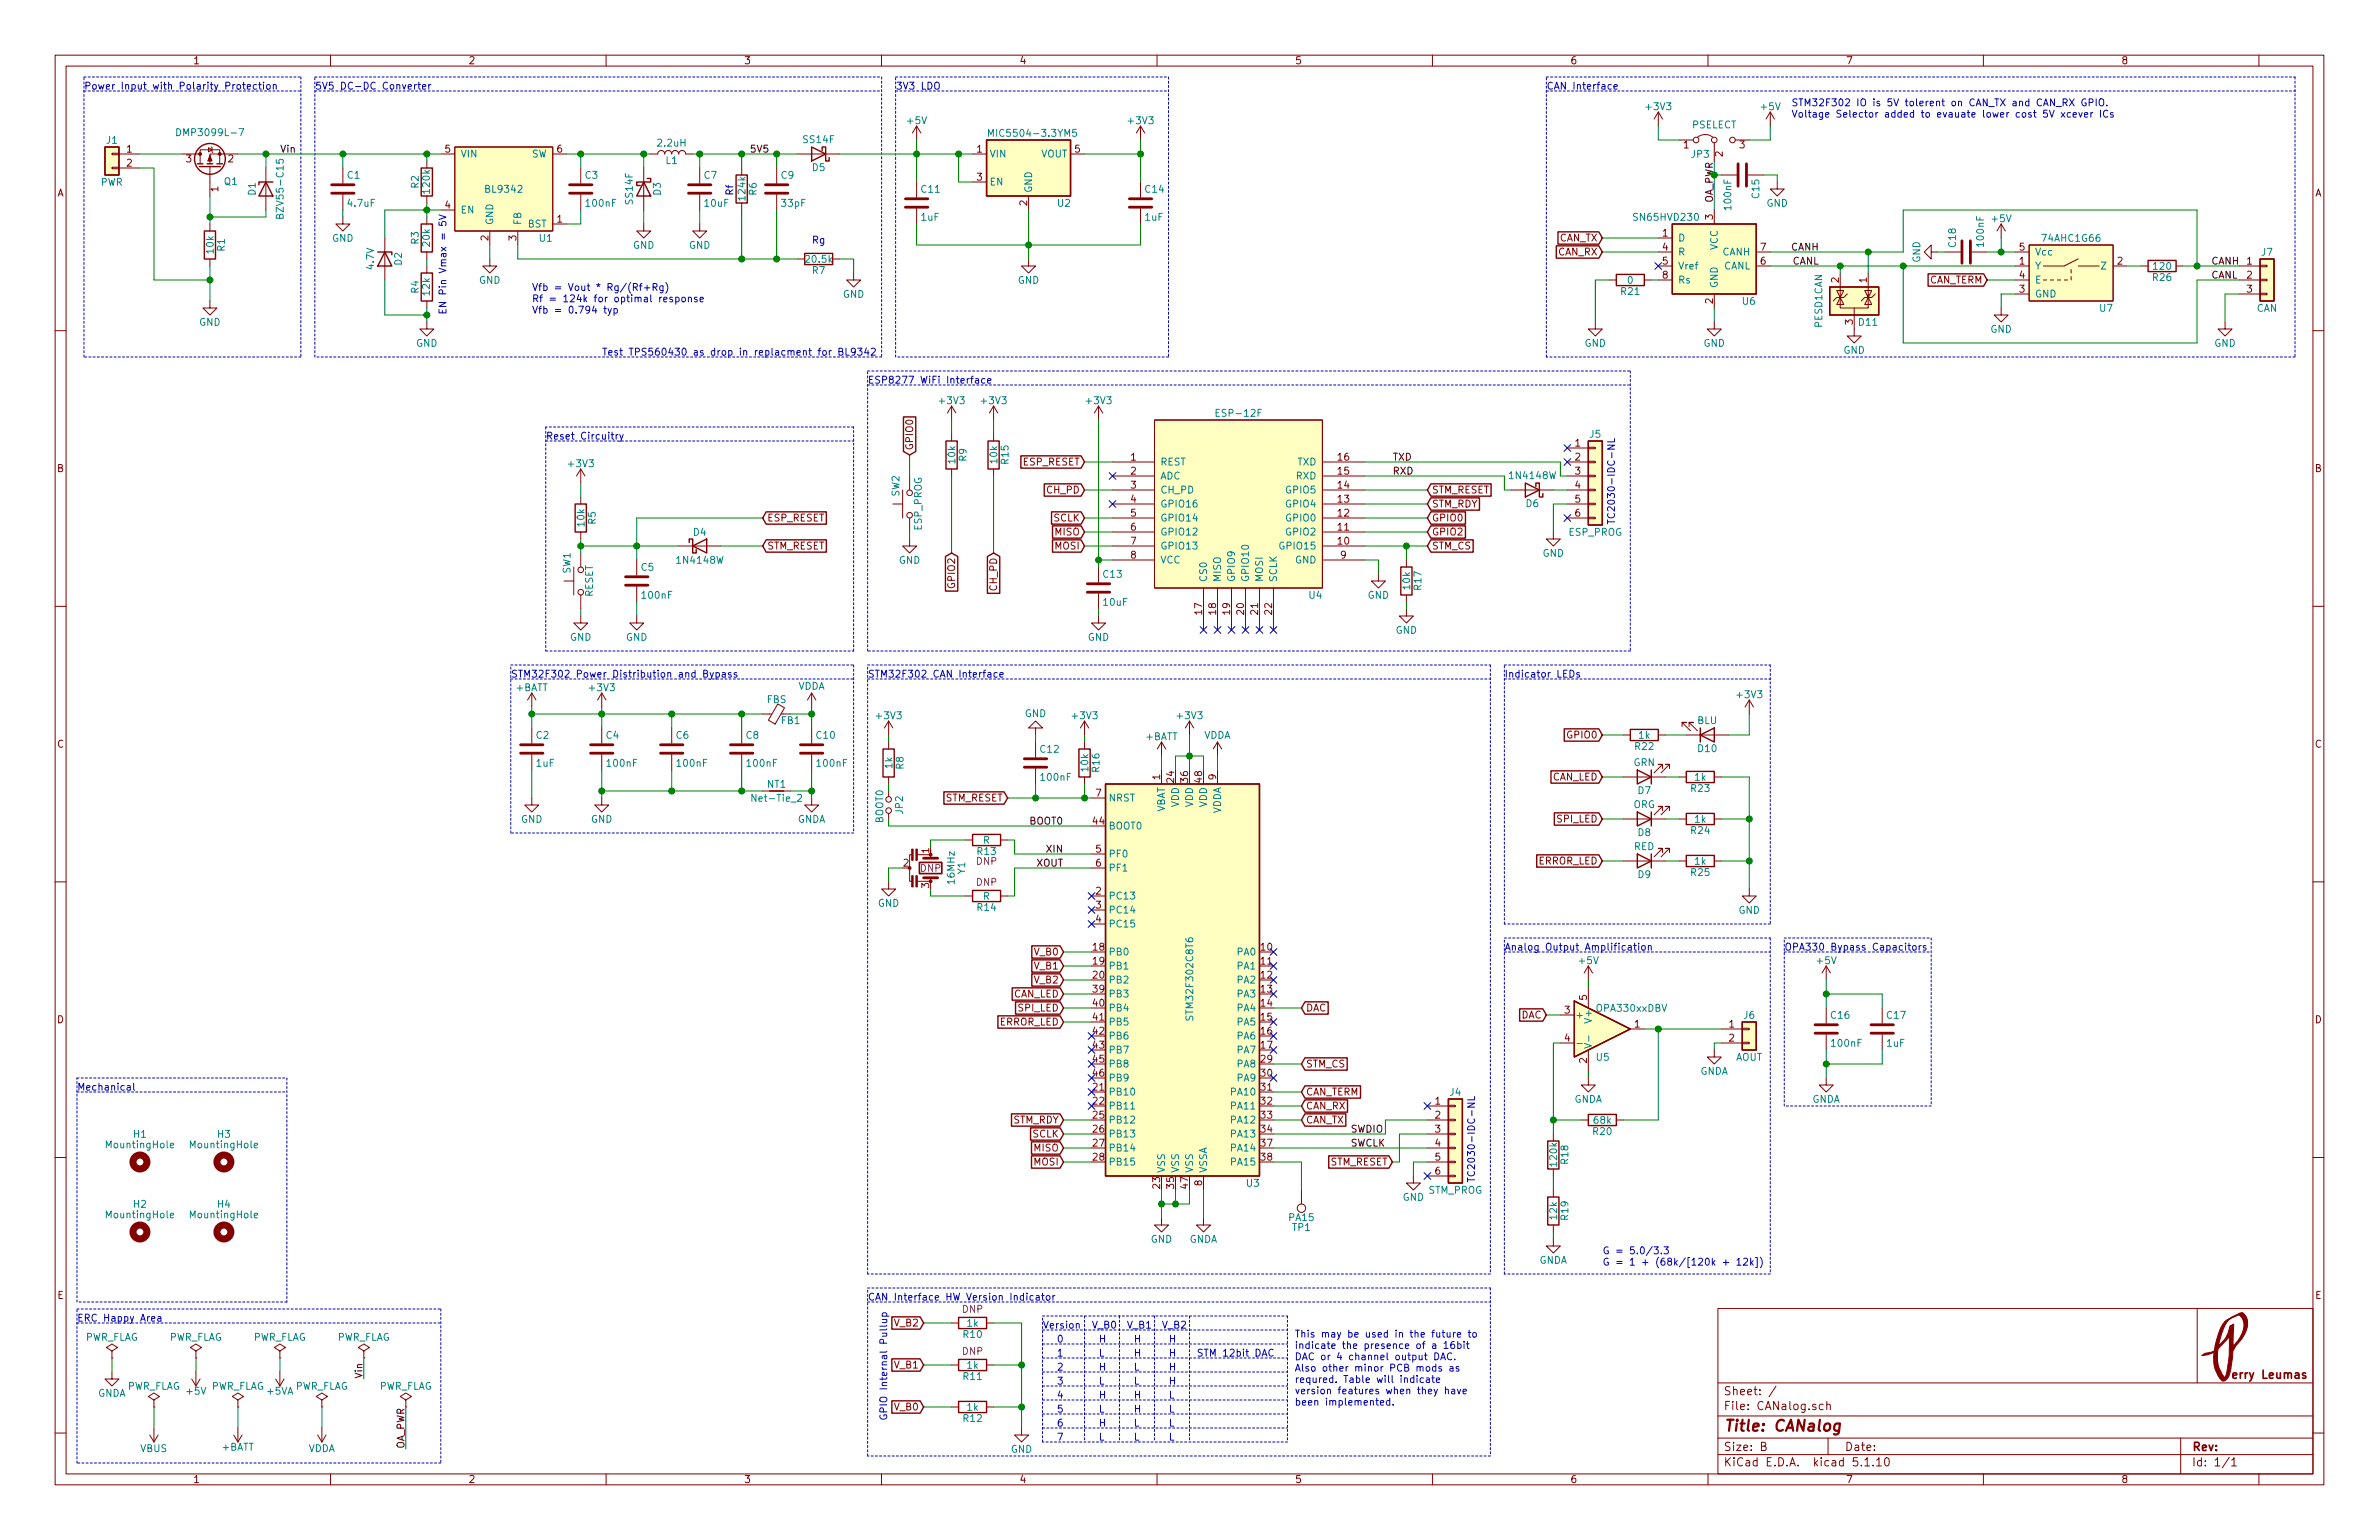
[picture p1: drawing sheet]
<svg xmlns="http://www.w3.org/2000/svg" width="432mm" height="279mm" viewBox="0 0 432 279" stroke-linecap="round" stroke-linejoin="round" font-family="sans-serif">
<defs><g id="words">
<text font-size="2.8" fill="#840000" x="312.8" y="259.7">Title: CANalog</text>
<g font-size="2.1" fill="#840000">
<text x="404.8" y="250.1">erry Leumas</text>
<text x="312.8" y="255.8">File: CANalog.sch</text>
<text x="312.8" y="253.1">Sheet: /</text>
<text x="312.8" y="263.2">Size: B</text>
<text x="334.8" y="263.2">Date:</text>
<text x="397.8" y="263.2">Rev:</text>
<text x="312.8" y="266">KiCad E.D.A. kicad 5.1.10</text>
<text x="397.8" y="266">Id: 1/1</text>
</g>
<g font-size="1.8" fill="#840000">
<text x="35" y="11.6">1</text>
<text x="85" y="11.6">2</text>
<text x="135" y="11.6">3</text>
<text x="185" y="11.6">4</text>
<text x="235" y="11.6">5</text>
<text x="285" y="11.6">6</text>
<text x="335" y="11.6">7</text>
<text x="385" y="11.6">8</text>
<text x="23" y="27.7">1</text>
<text x="33.8" y="29.5">3</text>
<text x="41.4" y="29.5">2</text>
<text x="80.8" y="27.7">5</text>
<text x="101.1" y="27.7">6</text>
<text x="177.3" y="27.7">1</text>
<text x="195.1" y="27.7">5</text>
<text x="305.6" y="26.9">1</text>
<text x="312.7" y="28.4" transform="rotate(-90 312.7 28.4)">2</text>
<text x="315.7" y="26.9">3</text>
<text x="10.4" y="35.6">A</text>
<text x="23" y="30.2">2</text>
<text x="39.6" y="34.8" transform="rotate(-90 39.6 34.8)">1</text>
<text x="177.3" y="32.8">3</text>
<text x="420.2" y="35.6">A</text>
<text x="80.8" y="37.8">4</text>
<text x="101.1" y="40.4">1</text>
<text x="186.4" y="37.3" transform="rotate(-90 186.4 37.3)">2</text>
<text x="310.9" y="39.9" transform="rotate(-90 310.9 39.9)">3</text>
<text x="88.6" y="43.7" transform="rotate(-90 88.6 43.7)">2</text>
<text x="93.7" y="43.7" transform="rotate(-90 93.7 43.7)">3</text>
<text x="282.8" y="46.4">CAN_RX</text>
<text x="283" y="43.8">CAN_TX</text>
<text x="301.8" y="42.9">1</text>
<text x="301.8" y="45.5">4</text>
<text x="319.6" y="45.5">7</text>
<text x="366.5" y="45.5">5</text>
<text x="301.8" y="48">5</text>
<text x="301.8" y="50.5">8</text>
<text x="319.6" y="48">6</text>
<text x="333.8" y="51.3" transform="rotate(-90 333.8 51.3)">2</text>
<text x="338.8" y="51.3" transform="rotate(-90 338.8 51.3)">1</text>
<text x="350.1" y="51.4">CAN_TERM</text>
<text x="366.5" y="48">1</text>
<text x="366.5" y="53.1">3</text>
<text x="366.5" y="50.5">4</text>
<text x="384.3" y="48">2</text>
<text x="407.8" y="48">1</text>
<text x="407.8" y="50.5">2</text>
<text x="407.8" y="53.1">3</text>
<text x="310.9" y="55.1" transform="rotate(-90 310.9 55.1)">2</text>
<text x="336.3" y="58.9" transform="rotate(-90 336.3 58.9)">3</text>
<text x="165.7" y="81.8" transform="rotate(-90 165.7 81.8)">GPIO0</text>
<text x="205.3" y="83.6">1</text>
<text x="242.9" y="83.6">16</text>
<text x="285.9" y="81">1</text>
<text x="285.9" y="83.6">2</text>
<text x="10.4" y="85.6">B</text>
<text x="185.6" y="84.5">ESP_RESET</text>
<text x="190.1" y="89.5">CH_PD</text>
<text x="205.3" y="86.1">2</text>
<text x="205.3" y="88.6">3</text>
<text x="242.9" y="88.6">14</text>
<text x="242.9" y="86.1">15</text>
<text x="259.9" y="89.5">STM_RESET</text>
<text x="285.9" y="86.1">3</text>
<text x="285.9" y="88.6">4</text>
<text x="420.2" y="85.6">B</text>
<text x="139.2" y="94.6">ESP_RESET</text>
<text x="191.2" y="94.6">SCLK</text>
<text x="205.3" y="91.2">4</text>
<text x="205.3" y="93.7">5</text>
<text x="242.9" y="93.7">12</text>
<text x="242.9" y="91.2">13</text>
<text x="259.9" y="92.1">STM_RDY</text>
<text x="259.9" y="94.6">GPIO0</text>
<text x="285.9" y="91.2">5</text>
<text x="285.9" y="93.7">6</text>
<text x="139.2" y="99.7">STM_RESET</text>
<text x="191.5" y="97.2">MISO</text>
<text x="191.5" y="99.7">MOSI</text>
<text x="205.3" y="96.3">6</text>
<text x="205.3" y="98.8">7</text>
<text x="205.3" y="101.3">8</text>
<text x="242.9" y="98.8">10</text>
<text x="242.9" y="96.3">11</text>
<text x="243.4" y="101.3">9</text>
<text x="259.9" y="97.2">GPIO2</text>
<text x="259.9" y="99.7">STM_CS</text>
<text x="173.4" y="106.5" transform="rotate(-90 173.4 106.5)">GPIO2</text>
<text x="181" y="107.1" transform="rotate(-90 181 107.1)">CH_PD</text>
<text x="218.2" y="111.5" transform="rotate(-90 218.2 111.5)">17</text>
<text x="220.7" y="111.5" transform="rotate(-90 220.7 111.5)">18</text>
<text x="223.3" y="111.5" transform="rotate(-90 223.3 111.5)">19</text>
<text x="225.8" y="111.5" transform="rotate(-90 225.8 111.5)">20</text>
<text x="228.3" y="111.5" transform="rotate(-90 228.3 111.5)">21</text>
<text x="230.9" y="111.5" transform="rotate(-90 230.9 111.5)">22</text>
<text x="10.4" y="135.6">C</text>
<text x="284.6" y="134">GPIO0</text>
<text x="420.2" y="135.6">C</text>
<text x="210.6" y="141.5" transform="rotate(-90 210.6 141.5)">1</text>
<text x="213.1" y="141.9" transform="rotate(-90 213.1 141.9)">24</text>
<text x="215.6" y="141.9" transform="rotate(-90 215.6 141.9)">36</text>
<text x="218.2" y="141.9" transform="rotate(-90 218.2 141.9)">48</text>
<text x="220.7" y="141.5" transform="rotate(-90 220.7 141.5)">9</text>
<text x="281.7" y="141.6">CAN_LED</text>
<text x="171.5" y="145.4">STM_RESET</text>
<text x="198.4" y="149.6">44</text>
<text x="198.9" y="144.5">7</text>
<text x="282.7" y="149.2">SPI_LED</text>
<text x="168.7" y="154.8" transform="rotate(-90 168.7 154.8)">1</text>
<text x="198.9" y="154.7">5</text>
<text x="164" y="157.2">2</text>
<text x="168.7" y="161.1" transform="rotate(-90 168.7 161.1)">3</text>
<text x="198.9" y="157.2">6</text>
<text x="279.1" y="156.8">ERROR_LED</text>
<text x="198.9" y="162.3">2</text>
<text x="198.9" y="164.8">3</text>
<text x="198.9" y="167.4">4</text>
<text x="187.8" y="173.4">V_B0</text>
<text x="198.4" y="172.5">18</text>
<text x="228.9" y="172.5">10</text>
<text x="187.8" y="178.4">V_B2</text>
<text x="187.8" y="175.9">V_B1</text>
<text x="198.4" y="175">19</text>
<text x="198.4" y="177.5">20</text>
<text x="228.9" y="175">11</text>
<text x="228.9" y="177.5">12</text>
<text x="10.4" y="185.6">D</text>
<text x="183.9" y="181">CAN_LED</text>
<text x="184.9" y="183.5">SPI_LED</text>
<text x="198.4" y="180.1">39</text>
<text x="198.4" y="182.6">40</text>
<text x="198.4" y="185.2">41</text>
<text x="228.9" y="180.1">13</text>
<text x="228.9" y="182.6">14</text>
<text x="228.9" y="185.2">15</text>
<text x="237" y="183.5">DAC</text>
<text x="276" y="184.8">DAC</text>
<text x="284" y="183.9">3</text>
<text x="288" y="181.5" transform="rotate(-90 288 181.5)">5</text>
<text x="420.2" y="185.6">D</text>
<text x="181.4" y="186.1">ERROR_LED</text>
<text x="198.4" y="187.7">42</text>
<text x="198.4" y="190.2">43</text>
<text x="228.9" y="187.7">16</text>
<text x="228.9" y="190.2">17</text>
<text x="284" y="189">4</text>
<text x="296.7" y="186.4">1</text>
<text x="313.8" y="186.4">1</text>
<text x="313.8" y="189">2</text>
<text x="198.4" y="197.9">21</text>
<text x="198.4" y="192.8">45</text>
<text x="198.4" y="195.3">46</text>
<text x="228.9" y="197.9">31</text>
<text x="228.9" y="192.8">29</text>
<text x="228.9" y="195.3">30</text>
<text x="237" y="193.7">STM_CS</text>
<text x="288" y="192.9" transform="rotate(-90 288 192.9)">2</text>
<text x="183.8" y="203.8">STM_RDY</text>
<text x="198.4" y="200.4">22</text>
<text x="198.4" y="202.9">25</text>
<text x="228.9" y="200.4">32</text>
<text x="228.9" y="202.9">33</text>
<text x="237" y="201.3">CAN_RX</text>
<text x="237" y="203.8">CAN_TX</text>
<text x="237" y="198.8">CAN_TERM</text>
<text x="260.5" y="200.4">1</text>
<text x="260.5" y="202.9">2</text>
<text x="187.4" y="206.4">SCLK</text>
<text x="187.7" y="208.9">MISO</text>
<text x="198.4" y="205.5">26</text>
<text x="198.4" y="208">27</text>
<text x="228.9" y="205.5">34</text>
<text x="228.9" y="208">37</text>
<text x="260.5" y="205.5">3</text>
<text x="260.5" y="208">4</text>
<text x="187.7" y="211.5">MOSI</text>
<text x="198.4" y="210.6">28</text>
<text x="210.6" y="215.6" transform="rotate(-90 210.6 215.6)">23</text>
<text x="213.1" y="215.6" transform="rotate(-90 213.1 215.6)">35</text>
<text x="215.6" y="215.6" transform="rotate(-90 215.6 215.6)">47</text>
<text x="218.2" y="215.1" transform="rotate(-90 218.2 215.1)">8</text>
<text x="228.9" y="210.6">38</text>
<text x="241.3" y="211.5">STM_RESET</text>
<text x="260.5" y="210.6">5</text>
<text x="260.5" y="213.1">6</text>
<text x="10.4" y="235.6">E</text>
<text x="420.2" y="235.6">E</text>
<text x="162.4" y="240.7">V_B2</text>
<text x="162.4" y="248.3">V_B1</text>
<text x="162.4" y="255.9">V_B0</text>
<text x="35" y="269">1</text>
<text x="85" y="269">2</text>
<text x="135" y="269">3</text>
<text x="185" y="269">4</text>
<text x="235" y="269">5</text>
<text x="285" y="269">6</text>
<text x="335" y="269">7</text>
<text x="385" y="269">8</text>
</g>
<g font-size="1.8" fill="#0000c2">
<text x="15.2" y="16.3">Power Input with Polarity Protection</text>
<text x="57.1" y="16.3">5V5 DC-DC Converter</text>
<text x="162.6" y="16.3">3V3 LDO</text>
<text x="280.7" y="16.3">CAN Interface</text>
<text x="325.1" y="19.3">STM32F302 IO is 5V tolerent on CAN_TX and CAN_RX GPIO.</text>
<text x="325.1" y="21.3">Voltage Selector added to evauate lower cost 5V xcever ICs</text>
<text x="133.1" y="35.6" transform="rotate(-90 133.1 35.6)">Rf</text>
<text x="147.3" y="44.2">Rg</text>
<text x="96.5" y="52.8">Vfb = Vout * Rg/(Rf+Rg)</text>
<text x="81" y="57.2" transform="rotate(-90 81 57.2)">EN Pin Vmax = 5V</text>
<text x="96.5" y="54.8">Rf = 124k for optimal response</text>
<text x="96.5" y="56.9">Vfb = 0.794 typ</text>
<text x="109.2" y="64.5">Test TPS560430 as drop in replacment for BL9342</text>
<text x="157.5" y="69.6">ESP8277 WiFi Interface</text>
<text x="99.1" y="79.8">Reset Circuitry</text>
<text x="293.1" y="95.2" transform="rotate(-90 293.1 95.2)">TC2030-IDC-NL</text>
<text x="92.7" y="122.9">STM32F302 Power Distribution and Bypass</text>
<text x="157.5" y="122.9">STM32F302 CAN Interface</text>
<text x="273" y="122.9">Indicator LEDs</text>
<text x="273" y="172.5">Analog Output Amplification</text>
<text x="323.8" y="172.5">OPA330 Bypass Capacitors</text>
<text x="14" y="197.9">Mechanical</text>
<text x="267.7" y="214.6" transform="rotate(-90 267.7 214.6)">TC2030-IDC-NL</text>
<text x="290.8" y="227.6">G = 5.0/3.3</text>
<text x="290.8" y="229.6">G = 1 + (68k/[120k + 12k])</text>
<text x="14" y="239.8">ERC Happy Area</text>
<text x="157.5" y="236">CAN Interface HW Version Indicator</text>
<text x="189.2" y="241">Version</text>
<text x="191.8" y="243.6">0</text>
<text x="198.1" y="241">V_B0</text>
<text x="199.4" y="243.6">H</text>
<text x="204.5" y="241">V_B1</text>
<text x="205.7" y="243.6">H</text>
<text x="210.8" y="241">V_B2</text>
<text x="212.1" y="243.6">H</text>
<text x="234.9" y="242.7">This may be used in the future to</text>
<text x="234.9" y="244.7">indicate the presence of a 16bit</text>
<text x="191.8" y="251.2">3</text>
<text x="191.8" y="248.7">2</text>
<text x="191.8" y="246.1">1</text>
<text x="199.4" y="251.2">L</text>
<text x="199.4" y="248.7">H</text>
<text x="199.4" y="246.1">L</text>
<text x="205.7" y="251.2">L</text>
<text x="205.7" y="246.1">H</text>
<text x="205.7" y="248.7">L</text>
<text x="212.1" y="251.2">H</text>
<text x="212.1" y="248.7">H</text>
<text x="212.1" y="246.1">H</text>
<text x="217.2" y="246.1">STM 12bit DAC</text>
<text x="234.9" y="246.8">DAC or 4 channel output DAC.</text>
<text x="234.9" y="248.8">Also other minor PCB mods as</text>
<text x="234.9" y="250.9">requred. Table will indicate</text>
<text x="161" y="257.8" transform="rotate(-90 161 257.8)">GPIO Internal Pullup</text>
<text x="191.8" y="256.3">5</text>
<text x="191.8" y="253.7">4</text>
<text x="199.4" y="256.3">L</text>
<text x="199.4" y="253.7">H</text>
<text x="205.7" y="256.3">H</text>
<text x="205.7" y="253.7">H</text>
<text x="212.1" y="256.3">L</text>
<text x="212.1" y="253.7">L</text>
<text x="234.9" y="253">version features when they have</text>
<text x="234.9" y="255">been implemented.</text>
<text x="191.8" y="261.4">7</text>
<text x="191.8" y="258.8">6</text>
<text x="199.4" y="261.4">L</text>
<text x="199.4" y="258.8">H</text>
<text x="205.7" y="261.4">L</text>
<text x="205.7" y="258.8">L</text>
<text x="212.1" y="261.4">L</text>
<text x="212.1" y="258.8">L</text>
</g>
<g font-size="1.8" fill="#008484">
<text x="164.8" y="22.5">+5V</text>
<text x="204.9" y="22.5">+3V3</text>
<text x="298.9" y="20">+3V3</text>
<text x="307.1" y="23.3">PSELECT</text>
<text x="319.7" y="20">+5V</text>
<text x="19.4" y="26.1">J1</text>
<text x="32.8" y="24.7">DMP3099L-7</text>
<text x="83.6" y="28.6">VIN</text>
<text x="96.5" y="28.6">SW</text>
<text x="119.5" y="26.6">2.2uH</text>
<text x="120.9" y="29.8">L1</text>
<text x="145.9" y="26">SS14F</text>
<text x="179.6" y="28.6">VIN</text>
<text x="180.5" y="24.8">MIC5504-3.3YM5</text>
<text x="188.9" y="28.6">VOUT</text>
<text x="307" y="28.6">JP3</text>
<text x="18.2" y="33.7">PWR</text>
<text x="40.7" y="33.6">Q1</text>
<text x="46.4" y="35.4" transform="rotate(-90 46.4 35.4)">D1</text>
<text x="63.1" y="32.4">C1</text>
<text x="76" y="34.1" transform="rotate(-90 76 34.1)">R2</text>
<text x="78" y="35" transform="rotate(-90 78 35)">120k</text>
<text x="88.3" y="35">BL9342</text>
<text x="106.2" y="32.4">C3</text>
<text x="119.9" y="35.4" transform="rotate(-90 119.9 35.4)">D3</text>
<text x="127.8" y="32.4">C7</text>
<text x="137.3" y="35.4" transform="rotate(-90 137.3 35.4)">R6</text>
<text x="141.8" y="32.4">C9</text>
<text x="147.5" y="31">D5</text>
<text x="167.3" y="35">C11</text>
<text x="179.6" y="33.7">EN</text>
<text x="187.3" y="35.1" transform="rotate(-90 187.3 35.1)">GND</text>
<text x="207.9" y="35">C14</text>
<text x="319.3" y="35.9" transform="rotate(-90 319.3 35.9)">C15</text>
<text x="51.5" y="39" transform="rotate(-90 51.5 39)">BZV55-C15</text>
<text x="63.2" y="37.5">4.7uF</text>
<text x="83.6" y="38.7">EN</text>
<text x="89.5" y="40.9" transform="rotate(-90 89.5 40.9)">GND</text>
<text x="94.6" y="40.9" transform="rotate(-90 94.6 40.9)">FB</text>
<text x="95.8" y="41.3">BST</text>
<text x="106.5" y="37.5">100nF</text>
<text x="114.9" y="37" transform="rotate(-90 114.9 37)">SS14F</text>
<text x="128" y="37.5">10uF</text>
<text x="135.3" y="36.2" transform="rotate(-90 135.3 36.2)">124k</text>
<text x="141.9" y="37.5">33pF</text>
<text x="167.2" y="40.1">1uF</text>
<text x="192" y="37.5">U2</text>
<text x="207.9" y="40.1">1uF</text>
<text x="296.8" y="40.1">SN65HVD230</text>
<text x="314.2" y="37.9" transform="rotate(-90 314.2 37.9)">100nF</text>
<text x="320.6" y="37.5">GND</text>
<text x="361.6" y="40.3">+5V</text>
<text x="38.8" y="45.9" transform="rotate(-90 38.8 45.9)">10k</text>
<text x="40.8" y="45.6" transform="rotate(-90 40.8 45.6)">R1</text>
<text x="60.3" y="43.9">GND</text>
<text x="76" y="44.3" transform="rotate(-90 76 44.3)">R3</text>
<text x="78" y="44.7" transform="rotate(-90 78 44.7)">20k</text>
<text x="97.9" y="43.9">U1</text>
<text x="114.9" y="45.1">GND</text>
<text x="125" y="45.1">GND</text>
<text x="146.4" y="47.7">20.5k</text>
<text x="304.5" y="43.8">D</text>
<text x="304.5" y="46.4">R</text>
<text x="311.8" y="45.4" transform="rotate(-90 311.8 45.4)">VCC</text>
<text x="312.6" y="46.4">CANH</text>
<text x="348.5" y="47.7" transform="rotate(-90 348.5 47.7)">GND</text>
<text x="355" y="44.8" transform="rotate(-90 355 44.8)">C18</text>
<text x="360.1" y="44.6" transform="rotate(-90 360.1 44.6)">100nF</text>
<text x="369.3" y="46.4">Vcc</text>
<text x="370.9" y="43.9">74AHC1G66</text>
<text x="410.5" y="46.4">J7</text>
<text x="67.9" y="48.8" transform="rotate(-90 67.9 48.8)">4.7V</text>
<text x="72.9" y="48.1" transform="rotate(-90 72.9 48.1)">D2</text>
<text x="76" y="53.2" transform="rotate(-90 76 53.2)">R4</text>
<text x="78" y="53.5" transform="rotate(-90 78 53.5)">12k</text>
<text x="86.9" y="51.5">GND</text>
<text x="147.5" y="49.7">R7</text>
<text x="184.7" y="51.5">GND</text>
<text x="294.3" y="53.5">R21</text>
<text x="295.4" y="51.5">0</text>
<text x="304.5" y="48.9">Vref</text>
<text x="304.5" y="51.4">Rs</text>
<text x="311.8" y="52.3" transform="rotate(-90 311.8 52.3)">GND</text>
<text x="312.9" y="48.9">CANL</text>
<text x="369.3" y="48.9">Y</text>
<text x="369.3" y="54">GND</text>
<text x="369.3" y="51.4">E</text>
<text x="381.4" y="48.9">Z</text>
<text x="390.8" y="51">R26</text>
<text x="391" y="48.9">120</text>
<text x="36.1" y="59.1">GND</text>
<text x="153" y="54">GND</text>
<text x="316.3" y="55.3">U6</text>
<text x="330.8" y="59.4" transform="rotate(-90 330.8 59.4)">PESD1CAN</text>
<text x="337.4" y="59.1">D11</text>
<text x="381.2" y="56.6">U7</text>
<text x="409.6" y="56.6">CAN</text>
<text x="75.5" y="62.9">GND</text>
<text x="287.6" y="62.9">GND</text>
<text x="309.2" y="62.9">GND</text>
<text x="334.6" y="64.2">GND</text>
<text x="361.3" y="60.4">GND</text>
<text x="401.9" y="62.9">GND</text>
<text x="170.6" y="73.3">+3V3</text>
<text x="178.3" y="73.3">+3V3</text>
<text x="197.3" y="73.3">+3V3</text>
<text x="221.2" y="75.6">ESP-12F</text>
<text x="175.4" y="83.7" transform="rotate(-90 175.4 83.7)">R9</text>
<text x="288.6" y="79.4">J5</text>
<text x="103.3" y="84.8">+3V3</text>
<text x="173.4" y="84" transform="rotate(-90 173.4 84)">10k</text>
<text x="181" y="84" transform="rotate(-90 181 84)">10k</text>
<text x="183.1" y="84.2" transform="rotate(-90 183.1 84.2)">R15</text>
<text x="210.6" y="84.5">REST</text>
<text x="210.6" y="87">ADC</text>
<text x="210.6" y="89.5">CH_PD</text>
<text x="233.6" y="89.5">GPIO5</text>
<text x="235.3" y="87">RXD</text>
<text x="235.5" y="84.5">TXD</text>
<text x="274.2" y="86.9">1N4148W</text>
<text x="106.1" y="95.5" transform="rotate(-90 106.1 95.5)">10k</text>
<text x="108.1" y="95.1" transform="rotate(-90 108.1 95.1)">R5</text>
<text x="163.2" y="90.1" transform="rotate(-90 163.2 90.1)">SW2</text>
<text x="210.6" y="92.1">GPIO16</text>
<text x="210.6" y="94.6">GPIO14</text>
<text x="233.6" y="94.6">GPIO0</text>
<text x="233.6" y="92.1">GPIO4</text>
<text x="277" y="92">D6</text>
<text x="125.9" y="97.2">D4</text>
<text x="167.3" y="96.3" transform="rotate(-90 167.3 96.3)">ESP_PROG</text>
<text x="210.6" y="97.2">GPIO12</text>
<text x="210.6" y="99.7">GPIO13</text>
<text x="232.6" y="99.7">GPIO15</text>
<text x="233.6" y="97.2">GPIO2</text>
<text x="280" y="101">GND</text>
<text x="284.7" y="97.2">ESP_PROG</text>
<text x="103.6" y="104" transform="rotate(-90 103.6 104)">SW1</text>
<text x="116.4" y="103.6">C5</text>
<text x="123.1" y="102.3">1N4148W</text>
<text x="163.1" y="102.3">GND</text>
<text x="200.3" y="104.8">C13</text>
<text x="210.6" y="102.2">VCC</text>
<text x="219.1" y="105.7" transform="rotate(-90 219.1 105.7)">CS0</text>
<text x="221.6" y="105.7" transform="rotate(-90 221.6 105.7)">MISO</text>
<text x="224.2" y="105.7" transform="rotate(-90 224.2 105.7)">GPIO9</text>
<text x="226.7" y="105.7" transform="rotate(-90 226.7 105.7)">GPIO10</text>
<text x="229.2" y="105.7" transform="rotate(-90 229.2 105.7)">MOSI</text>
<text x="231.8" y="105.7" transform="rotate(-90 231.8 105.7)">SCLK</text>
<text x="235.1" y="102.2">GND</text>
<text x="256" y="106.9" transform="rotate(-90 256 106.9)">10k</text>
<text x="258" y="107" transform="rotate(-90 258 107)">R17</text>
<text x="107.6" y="108.4" transform="rotate(-90 107.6 108.4)">RESET</text>
<text x="116.7" y="108.6">100nF</text>
<text x="200.4" y="109.9">10uF</text>
<text x="237.6" y="108.6">U4</text>
<text x="248.2" y="108.6">GND</text>
<text x="103.5" y="116.3">GND</text>
<text x="113.6" y="116.3">GND</text>
<text x="197.4" y="116.3">GND</text>
<text x="253.3" y="115">GND</text>
<text x="93.6" y="125.4">+BATT</text>
<text x="107.1" y="125.4">+3V3</text>
<text x="144.8" y="125.1">VDDA</text>
<text x="139.2" y="127.6">FBS</text>
<text x="141.8" y="131.4">FB1</text>
<text x="159.2" y="130.5">+3V3</text>
<text x="186" y="130.1">GND</text>
<text x="194.8" y="130.5">+3V3</text>
<text x="213.8" y="130.5">+3V3</text>
<text x="308.1" y="131.4">BLU</text>
<text x="315.4" y="126.7">+3V3</text>
<text x="97.4" y="134">C2</text>
<text x="110.1" y="134">C4</text>
<text x="122.8" y="134">C6</text>
<text x="135.5" y="134">C8</text>
<text x="148.2" y="134">C10</text>
<text x="188.9" y="136.6">C12</text>
<text x="207.9" y="134.3">+BATT</text>
<text x="218.5" y="134">VDDA</text>
<text x="296.8" y="136.1">R22</text>
<text x="297.5" y="134">1k</text>
<text x="308.3" y="136.4">D10</text>
<text x="97.4" y="139.1">1uF</text>
<text x="110.3" y="139.1">100nF</text>
<text x="123" y="139.1">100nF</text>
<text x="135.7" y="139.1">100nF</text>
<text x="139.3" y="142.9">NT1</text>
<text x="148.4" y="139.1">100nF</text>
<text x="162" y="139.4" transform="rotate(-90 162 139.4)">1k</text>
<text x="164" y="139.5" transform="rotate(-90 164 139.5)">R8</text>
<text x="189.1" y="141.7">100nF</text>
<text x="197.5" y="139.9" transform="rotate(-90 197.5 139.9)">10k</text>
<text x="199.6" y="140" transform="rotate(-90 199.6 140)">R16</text>
<text x="296.5" y="139">GRN</text>
<text x="307" y="143.7">R23</text>
<text x="307.6" y="141.7">1k</text>
<text x="94.6" y="149.3">GND</text>
<text x="107.3" y="149.3">GND</text>
<text x="137" y="145.5">Net-Tie_2</text>
<text x="144.7" y="149.3">GNDA</text>
<text x="160.3" y="149.4" transform="rotate(-90 160.3 149.4)">BOOT0</text>
<text x="163.9" y="147.6" transform="rotate(-90 163.9 147.6)">JP2</text>
<text x="201.2" y="145.4">NRST</text>
<text x="211.5" y="147.6" transform="rotate(-90 211.5 147.6)">VBAT</text>
<text x="214" y="146.5" transform="rotate(-90 214 146.5)">VDD</text>
<text x="216.5" y="146.5" transform="rotate(-90 216.5 146.5)">VDD</text>
<text x="219.1" y="146.5" transform="rotate(-90 219.1 146.5)">VDD</text>
<text x="221.6" y="147.8" transform="rotate(-90 221.6 147.8)">VDDA</text>
<text x="296.4" y="146.6">ORG</text>
<text x="297.3" y="144.1">D7</text>
<text x="307.6" y="149.3">1k</text>
<text x="177.4" y="155.1">R13</text>
<text x="178.4" y="153.1">R</text>
<text x="201.2" y="150.5">BOOT0</text>
<text x="201.2" y="155.6">PF0</text>
<text x="296.6" y="154.2">RED</text>
<text x="297.3" y="151.7">D8</text>
<text x="307" y="151.3">R24</text>
<text x="173.3" y="160.3" transform="rotate(-90 173.3 160.3)">16MHz</text>
<text x="175.2" y="158.5" transform="rotate(-90 175.2 158.5)">Y1</text>
<text x="201.2" y="158.1">PF1</text>
<text x="297.3" y="159.3">D9</text>
<text x="307" y="158.9">R25</text>
<text x="307.6" y="156.9">1k</text>
<text x="159.3" y="164.5">GND</text>
<text x="177.4" y="165.3">R14</text>
<text x="178.4" y="163.2">R</text>
<text x="201.2" y="163.2">PC13</text>
<text x="201.2" y="165.7">PC14</text>
<text x="315.5" y="165.8">GND</text>
<text x="201.2" y="173.4">PB0</text>
<text x="201.2" y="168.3">PC15</text>
<text x="224.7" y="173.4">PA0</text>
<text x="201.2" y="175.9">PB1</text>
<text x="201.2" y="178.4">PB2</text>
<text x="224.7" y="175.9">PA1</text>
<text x="224.7" y="178.4">PA2</text>
<text x="286.7" y="174.9">+5V</text>
<text x="329.9" y="174.9">+5V</text>
<text x="201.2" y="181">PB3</text>
<text x="201.2" y="183.5">PB4</text>
<text x="216.6" y="184.6" transform="rotate(-90 216.6 184.6)">STM32F302C8T6</text>
<text x="224.7" y="181">PA3</text>
<text x="224.7" y="183.5">PA4</text>
<text x="285.9" y="184.8">+</text>
<text x="288.9" y="185.2" transform="rotate(-90 288.9 185.2)">V+</text>
<text x="289.9" y="183.6">OPA330xxDBV</text>
<text x="316.5" y="184.8">J6</text>
<text x="332.4" y="184.8">C16</text>
<text x="342.5" y="184.8">C17</text>
<text x="201.2" y="186.1">PB5</text>
<text x="201.2" y="188.6">PB6</text>
<text x="201.2" y="191.1">PB7</text>
<text x="224.7" y="186.1">PA5</text>
<text x="224.7" y="188.6">PA6</text>
<text x="224.7" y="191.1">PA7</text>
<text x="332.6" y="189.9">100nF</text>
<text x="342.5" y="189.9">1uF</text>
<text x="201.2" y="193.7">PB8</text>
<text x="201.2" y="196.2">PB9</text>
<text x="224.7" y="193.7">PA8</text>
<text x="224.7" y="196.2">PA9</text>
<text x="289.8" y="192.5">U5</text>
<text x="308.6" y="195">GNDA</text>
<text x="315" y="192.5">AOUT</text>
<text x="201.2" y="198.8">PB10</text>
<text x="201.2" y="201.3">PB11</text>
<text x="201.2" y="203.8">PB12</text>
<text x="223.7" y="198.8">PA10</text>
<text x="223.7" y="201.3">PA11</text>
<text x="223.7" y="203.8">PA12</text>
<text x="263.2" y="198.8">J4</text>
<text x="285.7" y="200.1">GNDA</text>
<text x="289.4" y="203.9">68k</text>
<text x="328.9" y="200.1">GNDA</text>
<text x="19.5" y="208.3">MountingHole</text>
<text x="24.3" y="206.4">H1</text>
<text x="34.7" y="208.3">MountingHole</text>
<text x="39.5" y="206.4">H3</text>
<text x="201.2" y="206.4">PB13</text>
<text x="201.2" y="208.9">PB14</text>
<text x="223.7" y="206.4">PA13</text>
<text x="223.7" y="208.9">PA14</text>
<text x="289.2" y="205.9">R20</text>
<text x="201.2" y="211.5">PB15</text>
<text x="211.5" y="212.9" transform="rotate(-90 211.5 212.9)">VSS</text>
<text x="214" y="212.9" transform="rotate(-90 214 212.9)">VSS</text>
<text x="216.5" y="212.9" transform="rotate(-90 216.5 212.9)">VSS</text>
<text x="219.1" y="212.9" transform="rotate(-90 219.1 212.9)">VSSA</text>
<text x="223.7" y="211.5">PA15</text>
<text x="226.3" y="215.3">U3</text>
<text x="282.6" y="211.5" transform="rotate(-90 282.6 211.5)">120k</text>
<text x="284.7" y="211.2" transform="rotate(-90 284.7 211.2)">R18</text>
<text x="19.5" y="221">MountingHole</text>
<text x="24.3" y="219.1">H2</text>
<text x="34.7" y="221">MountingHole</text>
<text x="39.5" y="219.1">H4</text>
<text x="234" y="221.5">PA15</text>
<text x="254.6" y="217.9">GND</text>
<text x="259.2" y="216.6">STM_PROG</text>
<text x="282.6" y="221.2" transform="rotate(-90 282.6 221.2)">12k</text>
<text x="284.7" y="221.3" transform="rotate(-90 284.7 221.3)">R19</text>
<text x="208.9" y="225.5">GND</text>
<text x="215.8" y="225.5">GNDA</text>
<text x="234.6" y="223.3">TP1</text>
<text x="279.3" y="229.3">GNDA</text>
<text x="15.4" y="243.3">PWR_FLAG</text>
<text x="30.6" y="243.3">PWR_FLAG</text>
<text x="45.8" y="243.3">PWR_FLAG</text>
<text x="61.1" y="243.3">PWR_FLAG</text>
<text x="174.9" y="242.7">R10</text>
<text x="175.6" y="240.7">1k</text>
<text x="174.9" y="250.4">R11</text>
<text x="175.6" y="248.3">1k</text>
<text x="17.7" y="253.4">GNDA</text>
<text x="23" y="252.1">PWR_FLAG</text>
<text x="34" y="253">+5V</text>
<text x="38.2" y="252.1">PWR_FLAG</text>
<text x="48.5" y="253">+5VA</text>
<text x="53.5" y="252.1">PWR_FLAG</text>
<text x="68.7" y="252.1">PWR_FLAG</text>
<text x="174.9" y="258">R12</text>
<text x="175.6" y="256">1k</text>
<text x="25.5" y="263.4">VBUS</text>
<text x="40.3" y="263.2">+BATT</text>
<text x="55.9" y="263.4">VDDA</text>
<text x="183.5" y="263.6">GND</text>
</g>
<g font-size="1.8">
<text x="50.8" y="27.7">Vin</text>
<text x="136.6" y="27.7">5V5</text>
<text x="325.1" y="45.5">CANH</text>
<text x="325.3" y="48">CANL</text>
<text x="401.3" y="48">CANH</text>
<text x="401.3" y="50.5">CANL</text>
<text x="252.7" y="83.6">TXD</text>
<text x="252.7" y="86.1">RXD</text>
<text x="186.9" y="149.6">BOOT0</text>
<text x="190.1" y="154.7">XIN</text>
<text x="188.1" y="157.2">XOUT</text>
<text x="245.1" y="208">SWCLK</text>
<text x="245.1" y="205.5">SWDIO</text>
<text x="65.8" y="250.2" transform="rotate(-90 65.8 250.2)">Vin</text>
<text x="73.4" y="262.9" transform="rotate(-90 73.4 262.9)">OA_PWR</text>
</g>
<text font-size="1.8" fill="#008400" x="310.9" y="36.8" transform="rotate(-90 310.9 36.8)">OA_PWR</text>
<g font-size="1.8" fill="#840084">
<text x="167.1" y="158.2">DNP</text>
<text x="177.2" y="156.9">DNP</text>
<text x="177.2" y="160.7">DNP</text>
<text x="174.7" y="238.2">DNP</text>
<text x="174.7" y="245.8">DNP</text>
</g>
</g></defs>
<g fill="none" stroke="#840000" stroke-width=".18">
<path d="M10 10h411.8v259.4h-411.8zM12 12h407.8v255.4h-407.8zM60 10v2M110 10v2M160 10v2M210 10v2M260 10v2M310 10v2M360 10v2M410 10v2M20.3 30.4h1.3v.2h-1.3zM20.3 27.8h1.3v.3h-1.3z"/>
<path d="M21.6 27.9h3.8M21.6 30.5h3.8M33 27.9h3.3M36.3 29.7v-2.5h3.6v2.5M37.8 26.8l.7 .4-.7 .4zM38.1 30.2v5.4M38.4 26.7l.1 .1v.8l.1 .1M43.2 27.9h-5.1v1.8M48.3 30.5v7.6M62.2 39.4v1.2h1.3l-1.3 1.3-1.2-1.3h1.2M62.2 30.5v2.8M62.2 35.3v2.8"/>
<path d="M77.5 29.2v1.3M77.5 35.6v1.2M77.5 39.4v1.2M80 27.9h2.5M80 38.1h2.5M82.5 26.7h17.8v15.2h-17.8zM100.3 27.9h2.6M105.4 30.5v2.8M105.4 35.3v2.8M116.8 30.5v7.6M118.1 27.9h1.3a.63 .63 0 0 1 .6-.6 .63 .63 0 0 1 .6 .6 .63 .63 0 0 1 .7-.6 .63 .63 0 0 1 .6 .6 .63 .63 0 0 1 .7-.6 .63 .63 0 0 1 .6 .6 .63 .63 0 0 1 .6-.6 .63 .63 0 0 1 .7 .6h1.2M127 30.5v2.8"/>
<path d="M127 35.3v2.8M134.6 30.5v1.3M134.6 36.8v1.3M141 30.5v2.8M141 35.3v2.8M144.8 27.9h7.6M166.4 22.9l-.8 1.2M166.4 22.9v2.5M166.4 33v2.8M166.4 37.8v2.8M166.4 22.9l.7 1.2M176.5 27.9h2.6"/>
<path d="M176.5 33h2.6M186.7 35.6v2.5M194.3 27.9h2.5M207 22.9v2.5M207 33v2.8M207 37.8v2.8M207 22.9l-.8 1.2M207 22.9l.8 1.2M301 20.3l-.8 1.3M301 20.3v2.6M301 20.3l.8 1.3M304.8 25.4h2.5"/>
<path d="M308.1 24.9a2.26 2.26 0 0 1 2.8 0M311.1 25.9v3.3M311.1 38.1v2.5M312.4 31.8h2.8M315 25.4h2.5M317.2 31.8h2.8M321.3 20.3l-.8 1.3M321.3 20.3v2.6M321.3 20.3l.8 1.3M322.6 33v1.3h1.2l-1.2 1.3-1.3-1.3h1.3M10 60h2M38.1 54.6v1.3h1.3l-1.3 1.3-1.3-1.3h1.3"/>
<path d="M38.1 40.6v1.3M38.1 47v1.3M69.8 43.2v7.6M77.5 58.4v1.3h1.2l-1.2 1.3-1.3-1.3h1.3M77.5 45.7v1.3M77.5 48.3v1.2M77.5 54.6v1.3M88.9 47v1.3h1.3l-1.3 1.2-1.3-1.2h1.3M88.9 41.9v2.6M94 41.9v2.6M100.3 40.6h2.6M116.8 40.6v1.3h1.3l-1.3 1.3-1.2-1.3h1.2"/>
<path d="M127 40.6v1.3h1.3l-1.3 1.3-1.3-1.3h1.3M144.8 47h1.2M151.1 47h1.3M154.9 49.5v1.3h1.3l-1.3 1.3-1.2-1.3h1.2M186.7 47v1.3h1.3l-1.3 1.2-1.3-1.2h1.3M289.6 58.4v1.3h1.2l-1.2 1.3-1.3-1.3h1.3M292.1 50.8h1.3M298.4 50.8h1.3M301 50.8h2.5M301 48.3h2.5M301 45.7h2.5M301 43.2h2.5"/>
<path d="M311.1 58.4v1.3h1.3l-1.3 1.3-1.2-1.3h1.2M311.1 53.3v2.6M318.8 48.3h2.5M318.8 45.7h2.5M333.4 52.7h1.2l-.6 1.3zM334 54v1.9h5.1v-1.9M334 54l.6 1.2h-1.2zM334 49.5v4.5M335.3 53.3l-.7 .7h-1.2l-.7 .6M336.5 55.9v5.1h1.3l-1.3 1.2-1.2-1.2h1.2M339.1 54l.6 1.2h-1.2zM339.1 53.3v.7l-.6-1.3h1.2l-.6 1.3"/>
<path d="M339.1 49.5v4.5M340.4 53.3l-.7 .7h-1.2l-.7 .6M350.5 45.7v-1.2l-1.3 1.2 1.3 1.3v-1.3h1.3M353.1 45.7h2.8M357.9 45.7h2.8M363.2 55.9v1.3h1.3l-1.3 1.2-1.3-1.2h1.3M363.2 40.6l-.7 1.3M363.2 40.6v2.6M363.2 40.6l.8 1.3M365.8 50.8h2.5M365.8 48.3h2.5M365.8 53.3h2.5"/>
<path d="M365.8 45.7h2.5M368.3 44.5h15.2v10.1h-15.2zM370.8 50.8h.7M372.1 50.8h.6M373.4 50.8h.6M374.6 50.8h.7M375.9 48.9v.6M375.9 50.2v.6M377.2 47l-2.6 1.3h-3.8M377.2 48.3h3.8M383.5 48.3h2.6M388.6 48.3h1.3"/>
<path d="M395 48.3h1.2M403.9 58.4v1.3h1.2l-1.2 1.3-1.3-1.3h1.3M406.4 50.8h3.8M406.4 48.3h3.8M406.4 53.3h3.8M410.2 53.2h1.3v.3h-1.3zM410.2 48.1h1.3v.3h-1.3zM410.2 50.7h1.3v.2h-1.3zM419.8 60h2M172.7 73.7v2.5M172.7 78.7v1.3M172.7 73.7l-.7 1.2"/>
<path d="M172.7 73.7l.8 1.2M180.3 73.7v2.5M180.3 78.7v1.3M180.3 73.7l-.7 1.2M180.3 73.7l.8 1.2M199.4 73.7v2.5M199.4 73.7l-.8 1.2M199.4 73.7l.8 1.2M209.5 76.2h30.5v30.5h-30.5zM105.4 85.1v2.5M105.4 90.2v1.2M105.4 96.5v1.3"/>
<path d="M105.4 85.1l-.8 1.3M105.4 85.1l.8 1.3M123.2 99.1h7.6M162.1 91.4h1.7M163.8 88.9v5.1M165.1 97.8v1.3h1.3l-1.3 1.2-1.3-1.2h1.3M165.1 86.4v2.5M165.1 94v2.5M172.7 85.1v1.3M180.3 85.1v1.3M201.9 91.4h7.6M201.9 83.8h7.6"/>
<path d="M201.9 99.1h7.6M201.9 96.5h7.6M201.9 94h7.6M201.9 88.9h7.6M201.9 86.4h7.6M240 91.4h7.6M240 83.8h7.6M240 99.1h7.6M240 96.5h7.6M240 94h7.6M240 88.9h7.6M240 86.4h7.6"/>
<path d="M274.3 88.9h7.6M281.9 96.5v1.3h1.3l-1.3 1.3-1.2-1.3h1.2M284.5 91.4h3.8M284.5 83.8h3.8M284.5 94h3.8M284.5 88.9h3.8M284.5 86.4h3.8M284.5 81.3h3.8M288.3 91.3h1.3v.3h-1.3zM288.3 93.9h1.3v.2h-1.3zM288.3 88.8h1.3v.2h-1.3zM288.3 83.7h1.3v.2h-1.3z"/>
<path d="M288.3 81.2h1.3v.2h-1.3zM288.3 86.2h1.3v.3h-1.3zM10 110h2M102.4 105.4h1.7M104.1 102.9v5.1M105.4 111.8v1.2h1.3l-1.3 1.3-1.3-1.3h1.3M105.4 100.3v2.6M105.4 108v2.5M115.6 111.8v1.2h1.2l-1.2 1.3-1.3-1.3h1.3M115.6 101.6v2.8M115.6 106.4v2.8M199.4 111.8v1.2h1.3l-1.3 1.3-1.3-1.3h1.3"/>
<path d="M199.4 102.9v2.8M199.4 107.7v2.8M201.9 101.6h7.6M218.4 106.7v7.6M221 106.7v7.6M223.5 106.7v7.6M226.1 106.7v7.6M228.6 106.7v7.6M231.1 106.7v7.6M240 101.6h7.6M250.2 104.1v1.3h1.3l-1.3 1.3-1.3-1.3h1.3M255.3 110.5v1.3h1.2l-1.2 1.2-1.3-1.2h1.3"/>
<path d="M255.3 101.6v1.3M255.3 108v1.2M419.8 110h2M96.5 125.7l-.7 1.3M96.5 125.7v2.6M96.5 132.1v2.8M96.5 136.9v2.8M96.5 125.7l.8 1.3M109.2 125.7l-.7 1.3M109.2 125.7v2.6M109.2 132.1v2.8M109.2 136.9v2.8"/>
<path d="M109.2 125.7l.8 1.3M121.9 132.1v2.8M121.9 136.9v2.8M134.6 132.1v2.8M134.6 136.9v2.8M138.4 129.5h1.7M141.2 127.7l1.2 .7-1.7 3-1.2-.7zM147.3 125.7v2.6M147.3 132.1v2.8M147.3 136.9v2.8M147.3 125.7l-.7 1.3M147.3 125.7l.8 1.3"/>
<path d="M161.3 130.8v2.6M161.3 134.6v1.3M161.3 130.8l-.8 1.3M161.3 130.8l.8 1.3M188 132.1h1.2l-1.2-1.3-1.3 1.3h1.3v1.3M188 134.6v2.8M188 139.4v2.8M196.8 130.8v2.6M196.8 134.6v1.3M196.8 130.8l-.7 1.3M196.8 130.8l.8 1.3M210.8 134.6v2.6"/>
<path d="M210.8 139.7v2.5M210.8 134.6l-.7 1.3M210.8 134.6l.8 1.3M215.9 130.8l-.8 1.3M215.9 130.8v2.6M215.9 130.8l.8 1.3M221 134.6v2.6M221 139.7v2.5M221 134.6l-.8 1.3M221 134.6l.7 1.3M294.6 133.4h1.3M301 133.4h1.3"/>
<path d="M301.8 139.4v-.7h-.8h.8l-1.6 1.5M303 139.4v-.7h-.7h.7l-1.5 1.5M305.3 131.8v-.7h.8h-.8l1.5 1.5M306.1 133.4h7.6M306.6 131.8v-.7h.7h-.7l1.5 1.5M317.5 127l-.8 1.3M317.5 127v2.5M317.5 127l.8 1.3M10 160h2M96.5 144.8v1.3h1.3l-1.3 1.2-1.3-1.2h1.3M109.2 144.8v1.3h1.3l-1.3 1.2-1.3-1.2h1.3M138.4 143.5h5.1"/>
<path d="M147.3 144.8v1.3h1.3l-1.3 1.2-1.3-1.2h1.3M161.3 141v1.2M161.3 143.5v1M161.3 147.6v1M165.6 155.1h-.5v4.8h.5M166.4 159.9h2.5M166.5 155.1h2.4M168.9 154.3v1.3M168.9 159.4v.6M175.3 152.4h1.2M181.6 152.4h1.3M196.8 141v1.2"/>
<path d="M198.1 144.8h2.6M198.1 154.9h2.6M198.1 157.5h2.6M294.6 141h7.7M294.6 156.2h7.7M294.6 148.6h7.7M301.8 154.7v-.8h-.8h.8l-1.6 1.5M301.8 147.1v-.8h-.8h.8l-1.6 1.5M303 154.7v-.8h-.7h.7l-1.5 1.5M303 147.1v-.8h-.7h.7l-1.5 1.5M304.8 141h1.3M304.8 156.2h1.3"/>
<path d="M304.8 148.6h1.3M311.1 141h1.3M311.1 156.2h1.3M311.1 148.6h1.3M419.8 160h2M161.3 160v1.3h1.3l-1.3 1.3-1.3-1.3h1.3M175.3 162.6h1.2M181.6 162.6h1.3M198.1 162.6h2.6M198.1 165.1h2.6M198.1 167.6h2.6M288.3 175.3v2.5"/>
<path d="M288.3 179.1v3.8M288.3 175.3l-.8 1.2M288.3 175.3l.8 1.2M317.5 161.3v1.3h1.3l-1.3 1.2-1.3-1.2h1.3M331.5 175.3v2.5M331.5 175.3l-.8 1.2M331.5 175.3l.7 1.2M283.2 189.2h2.5M283.2 184.2h2.5M288.3 195.6v1.3h1.3l-1.3 1.2-1.3-1.2h1.3M288.3 190.5v3.8M295.9 186.7h2.5"/>
<path d="M311.1 190.5v1.3h1.3l-1.3 1.2-1.2-1.2h1.2M312.4 186.7h3.8M312.4 189.2h3.8M316.2 189.1h1.3v.3h-1.3zM316.2 186.6h1.3v.2h-1.3zM331.5 195.6v1.3h1.2l-1.2 1.2-1.3-1.2h1.3M331.5 182.9v2.8M331.5 187.7v2.8M341.6 182.9v2.8M341.6 187.7v2.8M10 210h2M218.4 213.4v2.5"/>
<path d="M236.2 215.9v2.5M256.5 213.4v1.2h1.3l-1.3 1.3-1.2-1.3h1.2M259.1 203.2h3.8M259.1 200.7h3.8M259.1 205.7h3.8M259.1 208.3h3.8M259.1 210.8h3.8M259.1 213.4h3.8M262.9 210.7h1.3v.2h-1.3zM262.9 213.2h1.3v.3h-1.3zM262.9 208.2h1.3v.2h-1.3zM262.9 203.1h1.3v.2h-1.3z"/>
<path d="M262.9 200.5h1.3v.3h-1.3zM262.9 205.6h1.3v.3h-1.3zM281.9 205.7v1.3M281.9 212.1v1.3M281.9 215.9v1.3M287 203.2h1.3M293.4 203.2h1.2M419.8 210h2M210.8 221v1.3h1.3l-1.3 1.2-1.3-1.2h1.3M218.4 221v1.3h1.3l-1.3 1.2-1.2-1.2h1.2M281.9 224.8v1.3h1.3l-1.3 1.2-1.2-1.2h1.2M281.9 222.3v1.2"/>
<path d="M311.8 237.4h108v30h-108zM398.8 237.4v13.5M10 260h2M20.3 245.1l1-.6-1-.7-1 .7 1 .6v1.3M20.3 246.4h.1M20.3 248.9v1.3h1.3l-1.3 1.3-1.3-1.3h1.3M27.9 254l1.1-.6-1.1-.7-1 .7 1 .6v1.3M27.9 255.3h.1M27.9 259.1v2.5M34.8 250.2l.8 1.3M35.6 245.1l1-.6-1-.7-1.1 .7 1.1 .6v1.3M35.6 246.4h.1"/>
<path d="M35.6 248.9v2.6M36.3 250.2l-.7 1.3M43.2 254l1-.6-1-.7-1 .7 1 .6v1.3M43.2 255.3h.1M43.2 259.1v2.5M50 250.2l.8 1.3M50.8 245.1l1-.6-1-.7-1 .7 1 .6v1.3M50.8 246.4h.1M50.8 248.9v2.6M51.6 250.2l-.8 1.3M58.4 254l1-.6-1-.7-1 .7 1 .6v1.3M58.4 255.3h.1"/>
<path d="M58.4 259.1v2.5M66 245.1l1.1-.6-1.1-.7-1 .7 1 .6v1.3M66 246.4h.1M73.7 254l1-.6-1-.7-1.1 .7 1.1 .6v1.3M172.7 240h1.3M172.7 247.7h1.3M172.7 255.3h1.3M179.1 240h1.2M179.1 247.7h1.2M179.1 255.3h1.2M185.4 259.1v1.3h1.3l-1.3 1.2-1.3-1.2h1.3M311.8 256.9h108"/>
<path d="M311.8 250.9h108M322.4 251.5l-1.3 1.9M330.9 254.8h-.4l-.3 .2 .1 .6 .2 .2 .4-.1M331.6 254.9v-.1a.37 .37 0 0 1 .6 .2v.8M331.6 254.3v1.5M419.8 260h2M27.2 260.4l.7 1.2M28.7 260.4l-.8 1.2M42.4 260.4l.8 1.2M43.9 260.4l-.7 1.2M57.7 260.4l.7 1.2M59.2 260.4l-.8 1.2"/>
<path d="M60 267.4v2M110 267.4v2M160 267.4v2M210 267.4v2M260 267.4v2M310 267.4v2M311.8 263.9h108M311.8 260.9h108M319.7 262.4l.7-.1 .1-.2-.1-.4h-.7v1.5h.6l.3-.3a.41 .41 0 0 0-.4-.5M331.8 260.9v3M338.5 264.9l.4-.4v1.5M338.5 266h.8"/>
<path d="M340 265.8v.2M340.6 264.9l.4-.4v1.5M340.6 266h.9M342.2 264.6l.3-.1a.94 .94 0 0 1 0 1.5l-.4-.3v-.7zM360 267.4v2M395.8 260.9v6.5M404.6 264.4l-1.2 1.9M405.1 264.9l.4-.4v1.5M405.1 266h.8M410 267.4v2"/>
<circle cx="307.8" cy="25.4" r=".51"/>
<circle cx="311.1" cy="25.4" r=".51"/>
<circle cx="314.5" cy="25.4" r=".51"/>
<circle cx="165.1" cy="89.4" r=".51"/>
<circle cx="165.1" cy="93.5" r=".51"/>
<circle cx="105.4" cy="107.4" r=".51"/>
<circle cx="105.4" cy="103.4" r=".51"/>
<circle cx="161.3" cy="145" r=".51"/>
<circle cx="161.3" cy="147.1" r=".51"/>
<circle cx="236.2" cy="219.2" r=".76"/>
</g>
<path d="M334 258.3l-.2 1.6a.6 .6 0 0 1-.9 .3M334 258.3a.68 .68 0 0 0-1 .3v.8l.2 .2 .6-.1" fill="none" stroke="#840000" stroke-width=".41"/>
<path d="M166.9 156.5h4v2h-4zM418.5 249.1h-.4l-.2 .2 .1 .2 .5 .1v.4h-.6" fill="none" stroke="#840000" stroke-width=".3"/>
<g fill="#840000" stroke="#840000" stroke-width=".18">
<path d="M403.8 239.8l1.2-.8 1.8-.8a1.25 1.25 0 0 1 1.1 1.2 5.3 5.3 0 0 1-2 4.7 2.74 2.74 0 0 0-.7 2.3l-.3 2a3.4 3.4 0 0 1-1 2.1 .95 .95 0 0 1-1.2-.8l-.6-1.1-.3-1.5v-.9h.7v.2a5 5 0 0 0 .6 2.5l.8 1.1 .4-1.5 .3-2.4v-3.6l-1.2 1.4a2.18 2.18 0 0 0-.9 2.3h-.7l.1-.8-1.2 .4-1 .1a2.04 2.04 0 0 1 1.4-.5 .91 .91 0 0 0 1-1.1v-.2h.6l.3-.3a6.3 6.3 0 0 0 1.8-3.3l.6-.2-.1 3.9 1-1.1a3.7 3.7 0 0 0 .7-3.9 .65 .65 0 0 0-.9-.5l-1.1 .5-.8 .6-.9 2.1-.6 2.2h-.6l.8-2.9z"/>
<path d="M165.5 154.1h.2v2h-.2z"/>
<path d="M166.2 154.1h.3v2h-.3z"/>
<path d="M165.5 158.9h.2v2h-.2z"/>
<path d="M166.2 158.9h.3v2h-.3z"/>
<path d="M38.1 28.2l.4 1h-.8z"/>
<circle cx="168.9" cy="155.1" r=".25"/>
<circle cx="39.9" cy="27.9" r=".25"/>
<circle cx="36.3" cy="27.9" r=".25"/>
</g>
<g fill="none" stroke="#840000" stroke-width=".25">
<path d="M19 26.7h2.6v5.1h-2.6zM35.8 29.7h1M36.2 30.2h3.8M37.6 29.7h1M39.4 29.7h1M48.3 33l1.2 2.6h-2.5zM49.5 33h-2.5v.5M76.5 30.5h2v5.1h-2zM116.8 33l1.3 2.6h-2.5zM117.5 32.4h.6v.6h-2.5v.7h.6M133.6 31.8h2v5h-2zM147.3 26.7l2.6 1.2-2.6 1.3z"/>
<path d="M149.2 27.3v-.6h.7v2.5h.6v-.6M179.1 25.4h15.2v10.2h-15.2zM37.1 41.9h2v5.1h-2zM68.6 45.7h2.5v.5M69.8 45.7l1.3 2.6h-2.5zM76.5 40.6h2v5.1h-2zM76.5 49.5h2v5.1h-2zM146 46h5.1v2h-5.1zM282.5 44.6h7.7l.6 1.1-.6 1.1h-7.7zM282.8 42.1h7.4l.6 1.1-.6 1.1h-7.4zM293.4 49.8h5v2h-5zM303.5 40.6h15.3v12.7h-15.3z"/>
<path d="M332.1 52.1h8.9v5.1h-8.9zM350 49.7h10l.7 1.1-.7 1.1h-10zM389.9 47.2h5.1v2.1h-5.1zM410.2 47h2.5v7.6h-2.5zM164 75.6h2.2v6.3l-1.1 .7-1.1-.7zM104.4 91.4h2v5.1h-2zM125.1 98.4v-.6h.6v2.5h.7v-.6M125.7 99.1l2.6-1.3v2.5zM139.1 92.9h10.9v2.2h-10.9l-.7-1.1zM139.1 97.9h10.9v2.3h-10.9l-.7-1.1zM171.7 80h2v5.1h-2zM179.3 80h2.1v5.1h-2.1z"/>
<path d="M185.3 82.7h10.9l.6 1.1-.6 1.1h-10.9zM189.5 87.8h6.7l.6 1.1-.6 1.1h-6.7zM190.9 92.9h5.3l.6 1.1-.6 1.1h-5.3zM191 95.4h5.2l.6 1.1-.6 1.1h-5.2zM191 97.9h5.2l.6 1.2-.6 1.1h-5.2zM259.7 90.3h8.8v2.3h-8.8l-.6-1.2zM259.7 87.8h10.9v2.2h-10.9l-.6-1.1zM259.7 95.4h6.3v2.2h-6.3l-.6-1.1zM259.7 97.9h7.7v2.3h-7.7l-.6-1.1zM259.7 92.9h6.3v2.2h-6.3l-.6-1.1zM276.9 87.6l2.5 1.3-2.5 1.3zM278.8 88.3v-.7h.6v2.6h.6v-.7"/>
<path d="M288.3 80h2.5v15.3h-2.5zM171.6 101l1.1-.7 1.1 .7v6.2h-2.2zM179.2 101l1.1-.7 1.2 .7v6.6h-2.3zM254.3 102.9h2v5.1h-2zM160.3 135.9h2v5.1h-2zM195.8 135.9h2.1v5.1h-2.1zM281.5 139.9h8.7l.6 1.1-.6 1.1h-8.7zM283.9 132.2h6.3l.6 1.2-.6 1.1h-6.3zM295.9 132.3h5.1v2.1h-5.1zM297.2 139.7l2.5 1.3-2.5 1.2zM299.7 139.7v2.5M306.1 140h5v2h-5z"/>
<path d="M308.6 133.4l2.5-1.3v2.5zM308.6 132.1v2.5M171.3 143.7h10.9l.7 1.1-.7 1.1h-10.9zM176.5 151.4h5.1v2h-5.1zM200.7 142.2h27.9v71.2h-27.9zM278.9 155.1h11.3l.6 1.1-.6 1.1h-11.3zM282.1 147.5h8.1l.6 1.1-.6 1.1h-8.1zM297.2 154.9l2.5 1.3-2.5 1.3zM297.2 147.3l2.5 1.3-2.5 1.3zM299.7 147.3v2.6M299.7 154.9v2.6M306.1 155.2h5v2h-5z"/>
<path d="M306.1 147.6h5v2h-5zM176.5 161.5h5.1v2.1h-5.1zM183.7 179.2h8.7l.6 1.1-.6 1.2h-8.7zM187.3 176.7h5.1l.6 1.1-.6 1.1h-5.1zM187.3 174.1h5.1l.6 1.2-.6 1.1h-5.1zM187.3 171.6h5.1l.6 1.1-.6 1.1h-5.1zM181.1 184.3h11.3l.6 1.1-.6 1.1h-11.3zM184.3 181.8h8.1l.6 1.1-.6 1.1h-8.1zM236.9 181.8h4.2v2.2h-4.2l-.7-1.1zM236.9 199.5h7.7v2.3h-7.7l-.7-1.1zM236.9 197h10v2.2h-10l-.7-1.1zM236.9 191.9h7.6v2.3h-7.6l-.7-1.2z"/>
<path d="M262.9 199.4h2.5v15.2h-2.5zM275.8 183h4.2l.7 1.2-.7 1.1h-4.2zM285.7 181.6l10.2 5.1-10.2 5.1zM316.2 185.4h2.6v5.1h-2.6zM183.6 202.1h8.8l.6 1.1-.6 1.1h-8.8zM187 204.6h5.4l.6 1.1-.6 1.2h-5.4zM187.2 209.7h5.2l.6 1.1-.6 1.1h-5.2zM187.2 207.2h5.2l.6 1.1-.6 1.1h-5.2zM236.9 202.1h7.4v2.2h-7.4l-.7-1.1zM241.2 209.7h10.9l.6 1.1-.6 1.1h-10.9zM280.9 207h2.1v5.1h-2.1zM280.9 217.2h2.1v5.1h-2.1z"/>
<path d="M288.3 202.2h5.1v2h-5.1zM161.9 238.9h5.1l.6 1.1-.6 1.1h-5.1zM174 239h5.1v2h-5.1zM161.9 246.5h5.1l.6 1.2-.6 1.1h-5.1zM161.9 254.2h5.1l.6 1.1-.6 1.1h-5.1zM174 246.6h5.1v2.1h-5.1zM174 254.3h5.1v2h-5.1z"/>
<circle cx="38.1" cy="28.8" r="2.79"/>
</g>
<g fill="none" stroke="#840000" stroke-width=".51">
<path d="M60.2 35.1h4.1M60.2 33.5h4.1M103.4 35.1h4M103.4 33.5h4M125 35.1h4M125 33.5h4M138.9 35.1h4.1M138.9 33.5h4.1M164.3 37.6h4.1M164.3 36.1h4.1M205 37.6h4M205 36.1h4"/>
<path d="M315.5 29.7v4.1M317 29.7v4.1M356.1 43.7v4.1M357.6 43.7v4.1M113.5 106.2h4.1M113.5 104.6h4.1M197.4 107.4h4M197.4 105.9h4M94.5 136.7h4.1M94.5 135.1h4.1M107.2 136.7h4.1M107.2 135.1h4.1"/>
<path d="M119.9 136.7h4.1M119.9 135.1h4.1M132.6 136.7h4.1M132.6 135.1h4.1M145.3 136.7h4.1M145.3 135.1h4.1M185.9 139.2h4.1M185.9 137.7h4.1M167.6 155.7h2.6M167.6 159.3h2.6M329.4 187.5h4.1M329.4 185.9h4.1"/>
<path d="M339.6 187.5h4.1M339.6 185.9h4.1"/>
</g>
<g fill="#ffffc2" stroke="#ffffc2" stroke-width=".18">
<path d="M368.3 44.5h15.2v10.1h-15.2z"/>
<path d="M316.2 185.4h2.6v5.1h-2.6z"/>
<path d="M332.1 52.1h8.9v5.1h-8.9z"/>
<path d="M285.7 181.6l10.2 5.1-10.2 5.1z"/>
<path d="M209.5 76.2h30.5v30.5h-30.5z"/>
<path d="M303.5 40.6h15.3v12.7h-15.3z"/>
<path d="M288.3 80h2.5v15.3h-2.5z"/>
<path d="M82.5 26.7h17.8v15.2h-17.8z"/>
<path d="M262.9 199.4h2.5v15.2h-2.5z"/>
<path d="M19 26.7h2.6v5.1h-2.6z"/>
<path d="M200.7 142.2h27.9v71.2h-27.9z"/>
<path d="M179.1 25.4h15.2v10.2h-15.2z"/>
<path d="M410.2 47h2.5v7.6h-2.5z"/>
</g>
<g fill="none" stroke="#008484" stroke-width=".18">
<path d="M32.1 23.3a.64 .64 0 0 1 .7 .7 .64 .64 0 0 1-.7 .6zM43.4 23.3h.8l-.5 1.3M50.1 29v.6h.6l-.1-.2 .1-.4h.6l.1 .1-.1 .5M50.7 39.2l.3-.3h.2l.2 .2v.5h-1.3l.2-.6 .4 .1v.5M179.4 24.7v-1.2l.5 .9 .4-.9v1.2M195.4 23.5h-.7v.6l.2-.1 .5 .1v.5l-.3 .1-.4-.1M220.7 74.9h.5M221.3 74.3h-.6v1.2h.6M229 74.3h-.7v1.2M137.2 144.1v1.3l-.7-1.3v1.3M144.8 144.2l.5-.1 .2 .4-.1 .2-.7 .7h.8M286.2 189.3h1"/>
<path d="M287.6 189.3l1.2 .4-1.2 .5M288.4 187.9v1M30.9 207.8l.6-.1v-.2l-.4-.1-.2 .2 .1 .6h.5M46.2 207.8l.6-.1-.1-.2-.3-.1-.2 .2v.6h.5M205.2 201.2h.7M30.9 220.5l.6-.1v-.2l-.4-.1-.2 .2 .1 .6h.5M46.2 220.5l.6-.1-.1-.2-.3-.1-.2 .2v.6h.5"/>
</g>
<g fill="none" stroke="#840000" stroke-width="1.3">
<circle cx="25.4" cy="210.8" r="1.27"/>
<circle cx="40.6" cy="210.8" r="1.27"/>
<circle cx="25.4" cy="223.5" r="1.27"/>
<circle cx="40.6" cy="223.5" r="1.27"/>
</g>
<g fill="none" stroke="#0000c2" stroke-width=".18" stroke-dasharray=".4 .4">
<path d="M15.2 14h39.4M15.2 16.5h39.4M54.6 14v50.8M57.1 16.5h102.9M57.1 14h102.9M160 14v50.8M162.6 16.5h49.5M162.6 14h49.5M212.1 14v50.8M280.7 14h135.9M280.7 16.5h135.9M416.6 14v50.8"/>
<path d="M15.2 64.8v-50.8M54.6 64.8h-39.4M57.1 64.8v-50.8M99.1 77.5v40.6M154.9 77.5h-55.8M157.5 69.9h138.4M157.5 67.3h138.4M160 64.8h-102.9M162.6 64.8v-50.8M212.1 64.8h-49.5M280.7 64.8v-50.8M295.9 67.3v50.8"/>
<path d="M416.6 64.8h-135.9M99.1 80h55.8M99.1 118.1h55.8M154.9 118.1v-40.6M157.5 118.1v-50.8M295.9 118.1h-138.4M92.7 120.7h62.2M92.7 123.2h62.2M154.9 120.7v30.4M157.5 120.7h113M157.5 123.2h113M270.5 120.7v110.4"/>
<path d="M273 123.2h48.3M273 120.7h48.3M321.3 120.7v46.9M92.7 151.1v-30.4M154.9 151.1h-62.2M273 172.7h48.3M273 170.2h48.3M273 167.6v-46.9M321.3 170.2v60.9M321.3 167.6h-48.3M323.8 172.7h26.7M323.8 170.2h26.7"/>
<path d="M350.5 170.2v30.5M14 198.1h38.1M14 195.6h38.1M52.1 195.6v40.6M323.8 200.7v-30.5M350.5 200.7h-26.7M14 237.5h66M14 236.2v-40.6M52.1 236.2h-38.1M80 237.5v27.9M157.5 231.1v-110.4M157.5 236.2h113"/>
<path d="M157.5 233.7h113M189.2 238.8h44.5M196.8 238.8v22.8M203.2 238.8v22.8M209.5 238.8v22.8M215.9 238.8v22.8M233.7 238.8v22.8M270.5 231.1h-113M270.5 233.7v30.5M273 231.1v-60.9M321.3 231.1h-48.3M14 240h66"/>
<path d="M189.2 241.3h44.5M189.2 259.1h44.5M189.2 256.5h44.5M189.2 243.8h44.5M189.2 246.4h44.5M189.2 248.9h44.5M189.2 251.5h44.5M189.2 254h44.5M14 265.4v-27.9M80 265.4h-66M157.5 264.2v-30.5M189.2 261.6v-22.8"/>
<path d="M233.7 261.6h-44.5M270.5 264.2h-113"/>
</g>
<g fill="none" stroke="#008400" stroke-width=".18">
<path d="M25.4 27.9h7.6M25.4 30.5h2.5v20.3h10.2M38.1 35.6v5M43.2 27.9h36.8M48.3 27.9v2.6M48.3 38.1v1.3h-10.2M62.2 27.9v2.6M62.2 38.1v1.3M77.5 27.9v1.3M77.5 36.8v2.6M80 38.1h-10.2v5.1M102.9 27.9h15.2"/>
<path d="M105.4 27.9v2.6M105.4 38.1v2.5h-2.5M116.8 27.9v2.6M116.8 38.1v2.5M125.7 27.9h19.1M127 27.9v2.6M127 38.1v2.5M134.6 27.9v2.6M134.6 38.1v8.9M141 27.9v2.6M141 38.1v8.9M152.4 27.9h24.1"/>
<path d="M166.4 25.4v7.6M174 27.9v5.1h2.5M186.7 38.1v8.9M196.8 27.9h10.2M207 25.4v7.6M301 22.9v2.5h3.8M312.4 31.8h-1.3v6.3M320 31.8h2.6v1.2M321.3 22.9v2.5h-3.8M38.1 48.3v6.3M69.8 50.8v6.4h7.7M77.5 47v1.3"/>
<path d="M77.5 55.9v2.5M88.9 44.5v2.5M94 44.5v2.5h50.8M152.4 47h2.5v2.5M166.4 40.6v3.9h40.6v-3.9M290.8 43.2h10.2M290.8 45.7h10.2M292.1 50.8h-2.5v7.6M299.7 50.8h1.3M311.1 55.9v2.5M321.3 45.7h24.1v-7.6h53.4v10.2M321.3 48.3h44.5"/>
<path d="M334 48.3v1.2M339.1 45.7v3.8M345.4 48.3v13.9h53.4v-11.4h7.6M351.8 45.7h1.3M360.7 50.8h5.1M360.7 45.7h5.1M363.2 43.2v2.5M365.8 53.3h-2.6v2.6M386.1 48.3h2.5M396.2 48.3h10.2M406.4 53.3h-2.5v5.1M172.7 76.2v2.5"/>
<path d="M180.3 76.2v2.5M199.4 76.2v26.7M105.4 87.6v2.6M105.4 97.8v2.5M105.4 99.1h17.8M130.8 99.1h7.6M138.4 94h-22.8v7.6M165.1 82.6v3.8M165.1 96.5v1.3M172.7 86.4v13.9M180.3 86.4v13.9M196.8 88.9h5.1"/>
<path d="M196.8 99.1h5.1M196.8 96.5h5.1M196.8 94h5.1M196.8 83.8h5.1M247.6 88.9h11.5M247.6 86.4h25.4v2.5h1.3M247.6 91.4h11.5M247.6 83.8h35.6v2.6h1.3M247.6 99.1h11.5M247.6 96.5h11.5M247.6 94h11.5M255.3 99.1v2.5"/>
<path d="M281.9 88.9h2.6M284.5 91.4h-2.6v5.1M105.4 110.5v1.3M115.6 109.2v2.6M199.4 110.5v1.3M199.4 101.6h2.5M247.6 101.6h2.6v2.5M255.3 109.2v1.3M96.5 128.3v3.8M96.5 139.7v5.1M96.5 129.5h41.9M109.2 128.3v3.8"/>
<path d="M109.2 139.7v5.1M121.9 129.5v2.6M121.9 139.7v3.8M134.6 129.5v2.6M134.6 139.7v3.8M143.5 129.5h3.8M147.3 128.3v3.8M147.3 139.7v5.1M161.3 133.4v1.2M188 133.4v1.2M196.8 133.4v1.2M210.8 137.2v2.5"/>
<path d="M213.4 139.7v-2.5h5v2.5M215.9 133.4v6.3M221 137.2v2.5M290.8 133.4h3.8M302.3 133.4h3.8M317.5 129.5v3.9h-3.8M109.2 143.5h29.2M143.5 143.5h3.8M161.3 142.2v1.3M161.3 148.6v1.3h36.8M163.8 157.5h-2.5v2.5M175.3 152.4h-6.4v1.3"/>
<path d="M182.9 152.4h1.2v2.5h14M182.9 144.8h15.2M188 142.2v2.6M196.8 142.2v2.6M198.1 157.5h-14v5.1h-1.2M290.8 141h3.8M290.8 156.2h3.8M290.8 148.6h3.8M302.3 141h2.5M302.3 156.2h2.5M302.3 148.6h2.5M312.4 141h5.1v20.3"/>
<path d="M312.4 156.2h5.1M312.4 148.6h5.1M168.9 161.3v1.3h6.4M193 177.8h5.1M193 175.3h5.1M193 172.7h5.1M288.3 177.8v1.3M331.5 177.8v5.1M193 182.9h5.1M193 180.3h5.1M193 185.4h5.1M231.1 182.9h5.1"/>
<path d="M231.1 198.1h5.1M231.1 193h5.1M280.7 184.2h2.5M283.2 189.2h-1.3v16.5M288.3 194.3v1.3M298.4 186.7h14M301 186.7v16.5h-6.4M312.4 189.2h-1.3v1.3M331.5 180.3h10.1v2.6M331.5 190.5v5.1M341.6 190.5v2.5h-10.1M193 203.2h5.1"/>
<path d="M193 210.8h5.1M193 208.3h5.1M193 205.7h5.1M210.8 215.9v5.1M213.4 215.9v2.5M215.9 215.9v2.5h-5.1M218.4 215.9v5.1M231.1 203.2h5.1M231.1 210.8h5.1v5.1M231.1 208.3h28M231.1 200.7h5.1M259.1 203.2h-7.6v2.5h-20.4"/>
<path d="M259.1 205.7h-5.1v5.1h-1.3M259.1 210.8h-2.6v2.6M281.9 213.4v2.5M281.9 203.2h5.1M281.9 223.5v1.3M20.3 246.4v2.5M27.9 255.3v3.8M35.6 246.4v2.5M43.2 255.3v3.8M50.8 246.4v2.5M58.4 255.3v3.8M66 246.4v3.8"/>
<path d="M73.7 255.3v7.6M167.6 240h5.1M167.6 255.3h5.1M167.6 247.7h5.1M180.3 240h5.1v19.1M180.3 255.3h5.1M180.3 247.7h5.1"/>
</g>
<g fill="none" stroke="#0000c2" stroke-width=".18">
<path d="M44 15.3h.5M44.2 14.9v1.1l.3 .2M44.9 15.7l.6-.1-.1-.2-.3-.1-.2 .2v.6h.5M46.6 15.4l-.4-.1-.2 .3 .1 .5h.5M46.9 15.3h.5M47.1 14.9v1.1l.3 .2M47.8 14.9v.1M47.8 15.3v.9M48.4 15.5l.2-.2 .4 .2v.5l-.1 .1-.3 .1-.2-.1zM49.6 15.5l.2-.2 .3 .1v.8M49.6 15.3v.9M75.6 15.3l-.4 .3"/>
<path d="M75.8 15.3h.5M76 14.9v1.1l.3 .2M76.7 15.7l.6-.1-.1-.2-.3-.1-.2 .2 .1 .6h.4M77.8 15.3v.9M78.2 15.3l-.4 .3M169.7 15.1l.3-.2a.44 .44 0 0 1 .5 .4l-.1 .7-.2 .2-.4-.1a1.07 1.07 0 0 1-.1-1zM292.5 15.4l-.4-.1-.2 .3 .1 .5h.5M292.9 15.7l.6-.1v-.2l-.4-.1-.2 .2 .1 .6h.5M372 20l.4 1.3 .4-1.3M374.5 18.6l.6-.1 .1-.1-.1-.3-.1-.2h-.5v1.3M374.8 18.6l.4 .6M375.6 17.9l.9 1.3"/>
<path d="M376.5 17.9l-.9 1.3M378.6 18a.59 .59 0 0 0-.8 .6 .59 .59 0 0 0 .8 .6v-.5h-.2M379.2 18.6l.6-.1 .1-.4-.2-.2h-.5v1.3M380.5 17.9v1.3M381.1 18.1l.2-.2a.44 .44 0 0 1 .5 .5v.6l-.2 .2h-.4a1 1 0 0 1-.1-1.1zM381.3 20v1.3M382.4 19.1v.1M79.7 39l1.2 .4-1.2 .4M374.1 20.4l.7 .9M374.8 20.4l-.7 .9M375.8 20.5l-.4-.1-.2 .3 .1 .5h.5M376.3 20.8l.6-.1-.1-.2-.3-.1-.2 .2 .1 .6h.4"/>
<path d="M377.3 20.4l.3 .9 .3-.9M378.3 20.8l.6-.1v-.2l-.4-.1-.2 .2 .1 .6h.5M379.5 20.4v.9M379.9 20.4l-.3 .1-.1 .2M382.6 20.1a.6 .6 0 0 0-.9 .4 .6 .6 0 0 0 .6 .8l.3-.2M383.5 20.5l-.3-.1-.1 .2v.2l.4 .1v.3h-.4M79.7 40.3v.5l.6 .1-.1-.5 .2-.2h.3l.2 .2-.1 .5M109.6 56h.5M109.8 55.5v1.1l.3 .2M110.4 56l.3 .8M111 56l-.4 1.1-.2 .2M111.5 56h.3l.3 .2-.2 .6h-.4"/>
<path d="M111.5 56v1.3M116.1 51.9h.4M116.5 51.4l-.3 .2v1.1M117 52.2h.9M117.4 51.7v1M118.5 52.1l.7-.1v-.4l-.2-.2h-.5v1.3M118.8 52.1l.5 .6M120.3 51.9v1.1l-.2 .1h-.3M120.3 51.9h-.3l-.3 .2 .2 .6h.4M120.8 51.3a1.4 1.4 0 0 1 0 1.9M122 54l-.3-.1-.1 .2v.2l.4 .1v.3h-.4M122.7 54l.3-.1 .3 .3-.2 .5h-.4"/>
<path d="M122.7 53.9v1.3M123.9 54l.3-.1 .2 .3-.1 .5-.3 .1-.2-.2zM124.9 54.1l.2-.2 .3 .1 .1 .8M124.9 53.9v.9M126.5 54l-.3-.1-.2 .2 .1 .2 .4 .1v.3h-.5M127.1 54.3l.6-.1-.1-.2-.3-.1-.2 .2v.6h.5M110.9 78.8h.5M111.1 78.4v1.1l.3 .2M111.8 78.8v.9M112.2 78.8l-.3 .1-.1 .2M112.5 78.8l.3 .9M113.1 78.8l-.4 1.2-.2 .1"/>
<path d="M149.4 63.7l.3-.1 .2 .1 .1 .5-.1 .2h-.3l-.2-.1zM150.5 63.6v.8M150.9 63.6l-.4 .2M152.3 63.8l.5-.1 .2-.2-.1-.2-.6-.1v1.2h.5l.2-.1v-.3l-.3-.2M153.5 63.2v1.2h.7M155.2 63.7l-.2 .3-.4-.1-.1-.2v-.3l.3-.2h.2l.2 .2a.97 .97 0 0 1-.2 1h-.4M155.7 63.2h.8l-.5 .5 .4 .1 .1 .4-.3 .2-.5-.1M157.3 63.1l-.4 .9h.8M157.6 63.6v.8M158.1 63.3l.5-.1 .2 .1 .1 .2-.1 .2-.7 .7h.8M177.1 68.7h.5v.8M177.6 69h-.4l-.2 .2 .2 .3h.4"/>
<path d="M178.8 68.7h-.4l-.2 .2 .1 .6h.5M179.2 69.1l.7-.1-.1-.3h-.4l-.2 .2 .1 .6h.5M293 79.6v.6h-1.2M291.8 80.8h1.2l-1.2 .7h1.2M127.7 122.2l.6-.1v-.4l-.6-.1v1.3h.5l.2-.2v-.3l-.3-.2M128.9 122l.3 .9M129.5 122l-.4 1.2-.2 .1M130 122.1l.3-.1 .3 .3-.1 .5h-.5M130 122v1.3M131.1 122.1h.5v.8M131.6 122.3l-.4 .1-.1 .2v.2h.5M132.7 122.1l-.3-.1-.2 .2 .1 .2 .4 .1v.3h-.5"/>
<path d="M133.7 122.1l-.3-.1-.2 .2 .1 .2 .4 .1v.3h-.5M179.3 122.1h.5l.1 .8M179.9 122.3l-.5 .1-.2 .2 .2 .3 .5-.1M181 122.1l-.4-.1-.2 .3 .1 .5h.5M181.5 122.4l.6-.1-.1-.2-.3-.1-.2 .2 .1 .6h.4M285 121.6a.64 .64 0 0 1 .7 .6 .64 .64 0 0 1-.7 .7zM286.7 122.1l-.3-.1-.2 .2v.2l.5 .1v.3h-.5M295.6 171.6h.4l.1 .8M296.1 171.9h-.4l-.2 .2 .1 .2h.5M296.5 171.6h.5M296.7 171.1v1.1l.3 .2M297.4 171.1v.1"/>
<path d="M297.4 171.6v.8M298.1 171.6h.3l.2 .1-.1 .6-.3 .1-.2-.1v-.5zM299.2 171.7l.2-.1h.3v.8M299.2 171.6v.8M346.3 171.6h.5M346.5 171.1v1.1l.3 .2M347.2 171.7l.2-.1 .4 .1v.5l-.1 .1-.3 .1-.2-.1zM348.3 171.6v.8M348.7 171.6l-.4 .2M349.6 171.6h-.4l-.1 .1v.2l.5 .1v.3h-.5M23.1 197h.5v.8M23.6 197.3h-.4l-.2 .2 .2 .3 .4-.1"/>
<path d="M24.3 196.5v1.1l.1 .2M267.6 198.9v.6h-1.2M266.4 200.2h1.2l-1.2 .7h1.2M27.5 239.3l.6-.1v-.3h-.4l-.2 .1 .1 .6h.5M28.7 238.9h.5v.8M29.2 239.2h-.4l-.2 .2 .2 .3 .4-.1M160.1 239.4h.9M160.1 238.8h1.3M160.2 238.8l-.1-.4 .3-.2 .5 .1v.5M160.8 239.4l.2 .2-.1 .3-.8 .1M186.4 234.6v.1M187.5 235.1h-.3l-.3 .2 .1 .5h.5"/>
<path d="M188.1 235.1h.5v.8M188.6 235.4h-.4l-.2 .2 .1 .2h.5M189.1 235.1h.4M189.2 234.6v1.1l.3 .2M190 235.1h.3l.3 .2-.2 .5-.3 .1-.2-.2zM191.1 235.1v.8M191.5 235.1l-.4 .2M300.2 226.2h.8l-.4 .5 .3 .1v.6l-.1 .1-.6-.1M301.5 227.4v.1M302 226.2h.8l-.4 .5 .3 .1 .1 .5-.2 .2-.6-.1M312.8 229.1h1M313.3 228.6v.9"/>
<path d="M315.3 228.6l.3-.3v1.2M315.3 229.5h.7M316.5 228.4l.5-.1 .2 .3-.1 .2-.7 .7h.8M317.8 228.3v1.2M317.9 229.1l.3 .4M318.2 228.7l-.4 .5M318.6 228.1h.3v1.9h-.3M319.5 228.1a1.47 1.47 0 0 1 0 1.9M161 240.4l-.2 .2h-1.1M195.4 240.3l.1-.2 .3 .1 .1 .8M231.1 244.9a.6 .6 0 0 0-.9 .4 .6 .6 0 0 0 .6 .7l.3-.1M250.5 254.5l.7-.1-.1-.2-.4-.1-.2 .2 .1 .6h.5"/>
<path d="M252.2 254.2l-.3-.1-.3 .2 .2 .6h.4M252.2 253.7v1.2M252.9 254.8v.1M256.6 250h-.4l-.2 .2 .1 .6h.5M256.6 249.6v1.2M257.2 249.6v.1M257.2 250v.8M258.4 250h-.4l-.2 .2 .1 .6h.5M258.9 250h.5v.8M259.4 250.3h-.4l-.1 .2v.3h.5M259.9 250h.4M260 243.9h.5l.1 .8"/>
<path d="M260 249.6v1l.3 .2M260.4 245.4a.64 .64 0 0 1 .7 .7 .64 .64 0 0 1-.7 .6zM260.6 244.1l-.4 .1-.2 .1v.3h.6M260.6 248l-.4-.1-.2 .3 .1 .5h.5M260.6 247.5v1.3M260.7 250.4l.6-.1v-.3h-.4l-.2 .2 .1 .6h.5M260.8 241.8v.7l.3 .1 .2-.1M261.3 241.8v.8M261.5 246.7l.4-1.3 .5 1.3M261.6 248l-.3-.1-.2 .2 .1 .2 .4 .1v.3h-.5M261.6 246.4h.6M261.7 241.8h.5"/>
<path d="M261.9 241.3v1.1l.3 .2M262.1 243.7l.4-.3v1.3M262.1 244.7h.7M262.4 252.2l.1-.2 .3 .1 .1 .8M262.4 251.6v1.3M262.7 241.8v.7l.3 .1 .2-.1M263.2 248h.5v.8M263.2 241.8v.8M263.5 245.6a.6 .6 0 0 0-.8 .4 .6 .6 0 0 0 .5 .7l.3-.1M263.5 252.1h.5v.8M263.7 248.2l-.4 .1-.2 .2 .1 .2h.5M263.8 241.8v.8"/>
<path d="M263.9 243.4l-.3 .1a.87 .87 0 0 0 0 1.2l.4-.2v-.5l-.4-.1-.3 .2M264 246.6v.1M264 252.3l-.4 .1-.2 .2 .1 .2h.5M264.2 241.8l-.4 .2M264.5 242.2l.6-.1v-.3h-.4l-.2 .1 .1 .6h.5M264.5 252l.3 .9 .3-.9M264.6 243.9l.3-.1 .3 .2-.1 .6h-.5M264.6 243.4v1.3M264.8 248l-.3-.1-.2 .2v.2l.5 .1v.3h-.5M265.6 252.5l.6-.2-.1-.2-.4-.1-.1 .2v.6h.5M265.7 243.4v.1M265.7 243.8v.9"/>
<path d="M266.2 243.8h.4M266.3 243.4v1.1l.3 .2M266.5 241.8h.5M266.6 241.3v1.1l.4 .2M267.4 241.9l.1-.1 .4 .1 .1 .5-.2 .1-.3 .1-.1-.1z"/>
</g>
<g fill="#008400" stroke="#008400" stroke-width=".25">
<circle cx="331.5" cy="193" r=".51"/>
<circle cx="188" cy="144.8" r=".51"/>
<circle cx="134.6" cy="27.9" r=".51"/>
<circle cx="196.9" cy="144.8" r=".51"/>
<circle cx="301" cy="186.7" r=".51"/>
<circle cx="62.2" cy="27.9" r=".51"/>
<circle cx="105.4" cy="99.1" r=".51"/>
<circle cx="147.3" cy="143.5" r=".51"/>
<circle cx="134.6" cy="143.5" r=".51"/>
<circle cx="105.4" cy="27.9" r=".51"/>
<circle cx="116.8" cy="27.9" r=".51"/>
<circle cx="96.5" cy="129.5" r=".51"/>
<circle cx="134.6" cy="129.5" r=".51"/>
<circle cx="331.5" cy="180.3" r=".51"/>
<circle cx="121.9" cy="129.5" r=".51"/>
<circle cx="213.4" cy="218.4" r=".51"/>
<circle cx="127" cy="27.9" r=".51"/>
<circle cx="115.6" cy="99.1" r=".51"/>
<circle cx="121.9" cy="143.5" r=".51"/>
<circle cx="38.1" cy="39.4" r=".51"/>
<circle cx="38.1" cy="50.8" r=".51"/>
<circle cx="147.3" cy="129.5" r=".51"/>
<circle cx="281.9" cy="203.2" r=".51"/>
<circle cx="210.8" cy="218.4" r=".51"/>
<circle cx="109.2" cy="129.5" r=".51"/>
<circle cx="109.2" cy="143.5" r=".51"/>
<circle cx="215.9" cy="137.2" r=".51"/>
<circle cx="334" cy="48.3" r=".51"/>
<circle cx="185.4" cy="255.3" r=".51"/>
<circle cx="77.5" cy="38.1" r=".51"/>
<circle cx="77.5" cy="27.9" r=".51"/>
<circle cx="174" cy="27.9" r=".51"/>
<circle cx="186.7" cy="44.5" r=".51"/>
<circle cx="207" cy="27.9" r=".51"/>
<circle cx="166.4" cy="27.9" r=".51"/>
<circle cx="141" cy="27.9" r=".51"/>
<circle cx="48.3" cy="27.9" r=".51"/>
<circle cx="345.4" cy="48.3" r=".51"/>
<circle cx="339.1" cy="45.7" r=".51"/>
<circle cx="363.2" cy="45.7" r=".51"/>
<circle cx="317.5" cy="156.2" r=".51"/>
<circle cx="317.5" cy="148.6" r=".51"/>
<circle cx="255.3" cy="99.1" r=".51"/>
<circle cx="398.8" cy="48.3" r=".51"/>
<circle cx="134.6" cy="47" r=".51"/>
<circle cx="185.4" cy="247.7" r=".51"/>
<circle cx="199.4" cy="101.6" r=".51"/>
<circle cx="77.5" cy="57.2" r=".51"/>
<circle cx="141" cy="47" r=".51"/>
</g>
<g fill="none" stroke="#000084" stroke-width=".18">
<path d="M300.4 47.7l1.2 1.2M301.6 47.7l-1.2 1.2M201.3 85.8l1.2 1.2M201.3 90.8l1.2 1.2M202.5 85.8l-1.2 1.2M202.5 90.8l-1.2 1.2M283.9 83.2l1.2 1.2M283.9 93.4l1.2 1.2M283.9 80.7l1.2 1.2M285.1 80.7l-1.2 1.2M285.1 83.2l-1.2 1.2M285.1 93.4l-1.2 1.2"/>
<path d="M217.8 113.7l1.2 1.2M219 113.7l-1.2 1.2M220.4 113.7l1.2 1.2M221.6 113.7l-1.2 1.2M222.9 113.7l1.2 1.2M224.1 113.7l-1.2 1.2M225.5 113.7l1.2 1.2M226.7 113.7l-1.2 1.2M228 113.7l1.2 1.2M229.2 113.7l-1.2 1.2M230.5 113.7l1.2 1.2M231.7 113.7l-1.2 1.2"/>
<path d="M197.5 164.5l1.2 1.2M197.5 162l1.2 1.2M197.5 167l1.2 1.2M198.7 164.5l-1.2 1.2M198.7 162l-1.2 1.2M198.7 167l-1.2 1.2M230.5 172.1l1.2 1.2M230.5 174.7l1.2 1.2M230.5 177.2l1.2 1.2M230.5 179.7l1.2 1.2M231.7 172.1l-1.2 1.2M231.7 174.7l-1.2 1.2"/>
<path d="M231.7 177.2l-1.2 1.2M231.7 179.7l-1.2 1.2M197.5 192.4l1.2 1.2M197.5 195l1.2 1.2M197.5 189.9l1.2 1.2M197.5 197.5l1.2 1.2M197.5 187.4l1.2 1.2M198.7 192.4l-1.2 1.2M198.7 195l-1.2 1.2M198.7 189.9l-1.2 1.2M198.7 197.5l-1.2 1.2M198.7 187.4l-1.2 1.2"/>
<path d="M230.5 189.9l1.2 1.2M230.5 195l1.2 1.2M230.5 187.4l1.2 1.2M230.5 184.8l1.2 1.2M231.7 189.9l-1.2 1.2M231.7 195l-1.2 1.2M231.7 187.4l-1.2 1.2M231.7 184.8l-1.2 1.2M197.5 200.1l1.2 1.2M198.7 200.1l-1.2 1.2M258.5 200.1l1.2 1.2M258.5 212.8l1.2 1.2"/>
<path d="M259.7 200.1l-1.2 1.2M259.7 212.8l-1.2 1.2"/>
</g>
<use href="#words"/>
</svg>
